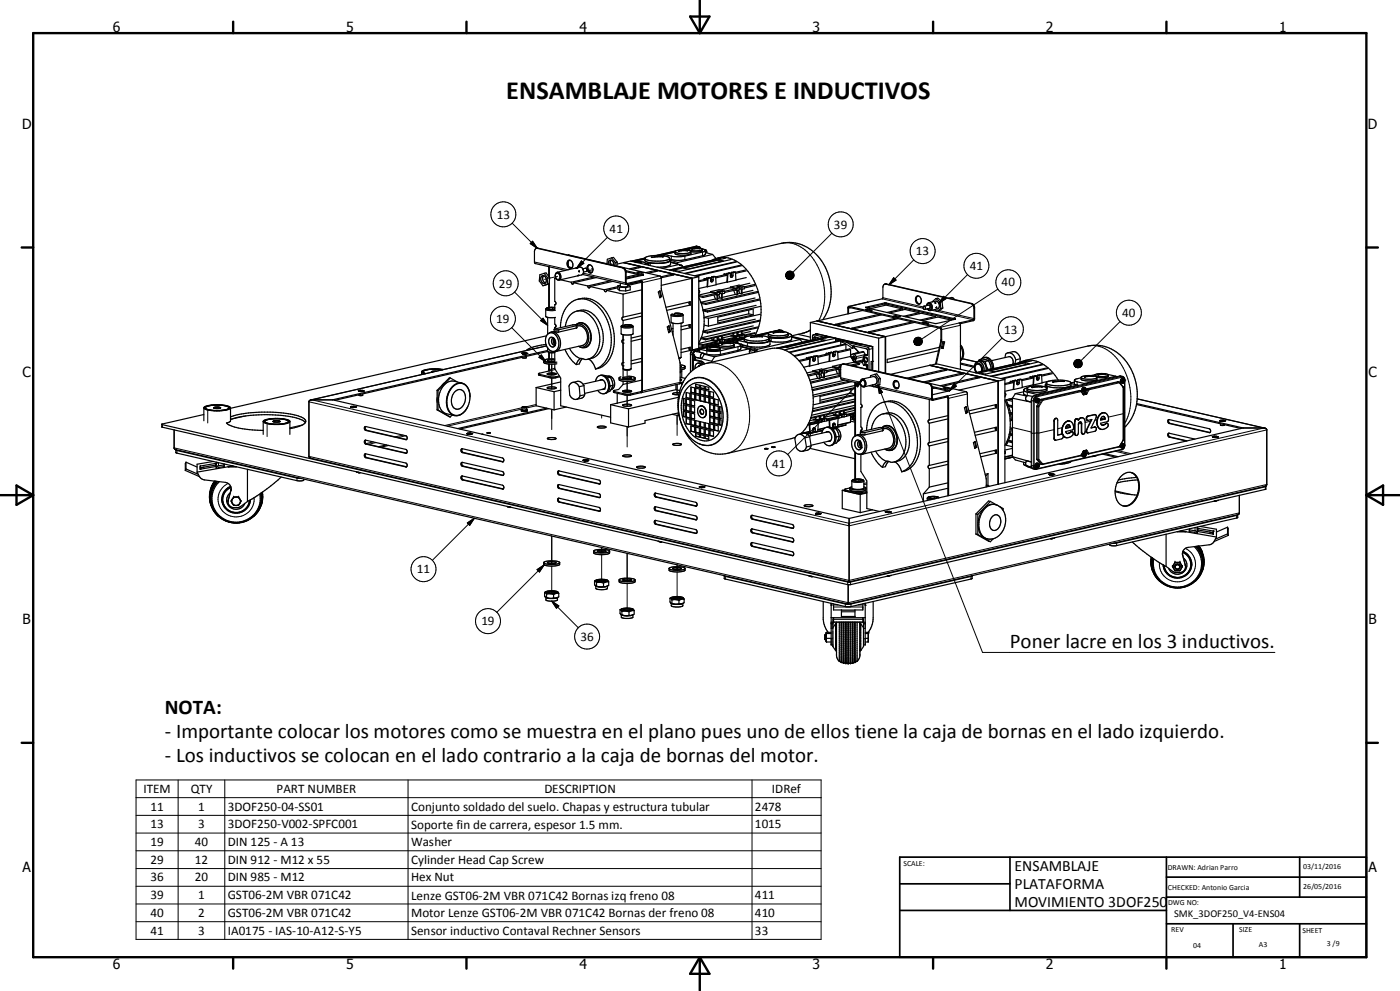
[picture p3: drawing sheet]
<svg xmlns="http://www.w3.org/2000/svg" width="420mm" height="297mm" viewBox="0 0 420 297" stroke-linecap="round" stroke-linejoin="round" font-family="sans-serif">
<defs><g id="words">
<text font-size="7.9" x="151.9" y="29.8">ENSAMBLAJE MOTORES E INDUCTIVOS</text>
<g font-size="6.3">
<text x="302.9" y="194.1">Poner lacre en los 3 inductivos.</text>
<text x="49.4" y="214">NOTA:</text>
<text x="49.4" y="221.1">- Importante colocar los motores como se muestra en el plano pues uno de ellos tiene la caja de bornas en el lado izquierdo.</text>
<text x="49.4" y="228.3">- Los inductivos se colocan en el lado contrario a la caja de bornas del motor.</text>
</g>
<g font-size="4.7">
<text x="304.4" y="260.9">ENSAMBLAJE</text>
<text x="304.4" y="266.4">PLATAFORMA</text>
<text x="304.4" y="271.8">MOVIMIENTO 3DOF250</text>
</g>
<g font-size="4.2">
<text x="33.9" y="9.6">6</text>
<text x="103.8" y="9.6">5</text>
<text x="173.8" y="9.6">4</text>
<text x="243.8" y="9.6">3</text>
<text x="313.8" y="9.6">2</text>
<text x="383.8" y="9.6">1</text>
<text x="6.6" y="38.6">D</text>
<text x="410.4" y="38.6">D</text>
<text x="6.8" y="112.9">C</text>
<text x="410.5" y="112.9">C</text>
<text x="6.8" y="187">B</text>
<text x="410.5" y="187">B</text>
<text x="6.8" y="261.3">A</text>
<text x="410.5" y="261.3">A</text>
<text x="33.9" y="290.3">6</text>
<text x="103.8" y="290.3">5</text>
<text x="173.8" y="290.3">4</text>
<text x="243.8" y="290.3">3</text>
<text x="313.8" y="290.3">2</text>
<text x="383.8" y="290.3">1</text>
</g>
<g font-size="3.9">
<text x="149" y="65.5">13</text>
<text x="182.9" y="69.8">41</text>
<text x="250.2" y="68.5">39</text>
<text x="274.7" y="76.5">13</text>
<text x="290.9" y="80.9">41</text>
<text x="149.7" y="86.2">29</text>
<text x="300.5" y="85.9">40</text>
<text x="336.6" y="95">40</text>
<text x="148.8" y="96.9">19</text>
<text x="301.2" y="100">13</text>
<text x="231.6" y="140.1">41</text>
<text x="125.1" y="171.8">11</text>
<text x="144.4" y="187.4">19</text>
<text x="174.2" y="192">36</text>
<text x="43" y="237.7">ITEM</text>
<text x="57.2" y="237.7">QTY</text>
<text x="83" y="237.7">PART NUMBER</text>
<text x="163.3" y="237.7">DESCRIPTION</text>
<text x="231.6" y="237.7">IDRef</text>
<text x="45.1" y="242.9">11</text>
<text x="59.4" y="242.9">1</text>
<text x="68.3" y="243">3DOF250-04-SS01</text>
<text x="123.4" y="243.1">Conjunto soldado del suelo. Chapas y estructura tubular</text>
<text x="226.5" y="243">2478</text>
<text x="45.1" y="248.2">13</text>
<text x="59.4" y="248.2">3</text>
<text x="68.3" y="248.2">3DOF250-V002-SPFC001</text>
<text x="123.4" y="248.3">Soporte fin de carrera, espesor 1.5 mm.</text>
<text x="226.5" y="248.2">1015</text>
<text x="45.1" y="253.6">19</text>
<text x="58.4" y="253.6">40</text>
<text x="68.3" y="253.6">DIN 125 - A 13</text>
<text x="123.4" y="253.7">Washer</text>
<text x="45.1" y="258.9">29</text>
<text x="58.4" y="258.9">12</text>
<text x="68.3" y="258.9">DIN 912 - M12 x 55</text>
<text x="123.4" y="259">Cylinder Head Cap Screw</text>
<text x="45.1" y="264.2">36</text>
<text x="45.1" y="269.5">39</text>
<text x="58.4" y="264.2">20</text>
<text x="59.4" y="269.5">1</text>
<text x="68.3" y="264.2">DIN 985 - M12</text>
<text x="68.3" y="269.5">GST06-2M VBR 071C42</text>
<text x="123.4" y="264.2">Hex Nut</text>
<text x="123.4" y="269.6">Lenze GST06-2M VBR 071C42 Bornas izq freno 08</text>
<text x="226.5" y="269.5">411</text>
<text x="45.1" y="274.8">40</text>
<text x="59.4" y="274.8">2</text>
<text x="68.3" y="274.8">GST06-2M VBR 071C42</text>
<text x="123.4" y="274.9">Motor Lenze GST06-2M VBR 071C42 Bornas der freno 08</text>
<text x="226.5" y="274.8">410</text>
<text x="45.1" y="280.2">41</text>
<text x="59.4" y="280.2">3</text>
<text x="68.3" y="280.2">IA0175 - IAS-10-A12-S-Y5</text>
<text x="123.4" y="280.2">Sensor inductivo Contaval Rechner Sensors</text>
<text x="226.5" y="280.2">33</text>
</g>
<text font-size="3.1" x="352.2" y="274.8">SMK_3DOF250_V4-ENS04</text>
<g font-size="2.4">
<text x="271" y="259.6">SCALE:</text>
<text x="350.4" y="260.9">DRAWN: Adrian Parro</text>
<text x="391" y="260.5">03/11/2016</text>
<text x="350.4" y="266.9">CHECKED: Antonio Garcia</text>
<text x="391" y="266.5">26/05/2016</text>
<text x="350.4" y="271.3">DWG NO:</text>
<text x="351.4" y="279.2">REV</text>
<text x="371.8" y="279.3">SIZE</text>
<text x="390.7" y="279.5">SHEET</text>
<text x="358" y="284.1">04</text>
<text x="377.7" y="283.7">A3</text>
<text x="398" y="283.6">3 /9</text>
</g>
</g></defs>
<g fill="none" stroke="#000" stroke-width=".3">
<path d="M153.7 66.9l7.5 7.5M159.1 73l.7-.7 1.4 2.1zM160.3 78.5l10.2 2.4M161.4 74.4h-.2M170.7 76.4l-.2 .1M174.4 78.2l.7 .7-2.1 1.4zM182.2 71.1l-9.2 9.2M183.6 79.1l-.9 .2M192 78.5v.1M193.5 77.3l-4.1 1M194.1 78.9v.2M194.6 78.8v.5"/>
<path d="M195.1 78.8v.8M195.6 77.1v.1M198.7 76.9v.1M201.2 78.6l2.5 .7M201.2 78.5l2 .4M201.2 78l2.2 .6M201.4 76.8v1M202.6 75.2l-5.7 1.4M203.7 75.2v.1M203.8 79.4l.6 .1M203.9 79.5l.2 .1M205.5 76.8v1.1"/>
<path d="M206 75.1h.1M207.7 74.6v.1M208.8 73.8h.1M208.8 73.8l-4.7 1.1M208.8 73.8h.3M208.8 73.8l.6 .1M209.6 74.4v.1M210.8 75.5v1.1M234.5 72.9a9.7 9.7 0 0 1 9.7 5 18.3 18.3 0 0 1 1.4 18.2M249.6 69.9l-11.8 11.7M274.1 77.9l-7.4 7.4M153.5 98.2l10.3 10.3"/>
<path d="M154.4 87.5l9.9 10M162.9 95.4l1.4 2.1-2.1-1.4zM163.7 92.7a3.5 3.5 0 0 0 2.9 .3M163.9 83.6l-.5 .1M166.4 92.2l-1.4-.1a.65 .65 0 0 0-1 .5l1.3 .2h1.2M167.3 82.8l-2.4 .6M167.6 98.8v.7M172.9 97.6v.7M175 81.9l12.8 2.8M176.7 80.7l-.6 .1 .5-.1M177.8 80.4l-.3 .1M186.3 97.9l1.2 .4 1.8-.1 .6-.3"/>
<path d="M187 80.2l-.2 .1M187.4 97.4l1.2-.1a.76 .76 0 0 1 1 .5l-1.9 .2a.76 .76 0 0 1-1.1-.4l.3-.2M187.8 81.6l-.2 .1M187.9 84.9l.2 .4M192.9 82.3v.2M198 82.7l-5.7 1.3M198.4 83.4l-5.9 1.2M201.3 94.5l1.5 .4 1.2-.1 .9-.3M202.4 93.9l2.2 .2a.66 .66 0 0 1-1 .5l-1.7-.2-.3-.1 .2-.2M209.8 87.1l-.2 .1M209.9 87.6h-.3M213.5 83.7l.4 .2"/>
<path d="M216.1 87.3v.6M219.4 82.4l.5 .1M222 85.9v.7M232.1 99.7v.1M233.7 98.9h.1M233.7 98.9l-7 1.6M233.7 98.9l.6 .1M234 98.9h-.3M234.8 99.5v.1M243.1 98.8l-2.4 1.1M255.2 92.2l-.6 .2M259.8 92.1v.1"/>
<path d="M260.4 90.5l-5.6 1.3M264.7 89.6l12.3 2.8M264.9 89.2l12.1 2.8M265.3 90.8v.3M265.9 90.8v.3M265.9 85.1h-.2M268.1 83.2l.7 .8-2.1 1.3zM278 92.6l.3 .1M279.5 93l1.6 .3M280.4 92.8h.1M281.2 93.3l10.8 2.5v.3M281.9 93.1l10.5 2.3"/>
<path d="M283.1 88.8l.7 .7-2.1 1.4zM286.5 95.6v.1M287.7 96.8l-5.6 1.3M288.1 97.5l-5.6 1.3M290.3 82.3l-8.6 8.6M291.5 91h-.2M292.4 92.3l-.2 .1M299.4 86.6l-22.9 15M336 96.4l-11.7 11.7M129.7 111.3l.1 .2M161.7 107.1l.7-.7 1.4 2.1zM161.9 112.2v.3"/>
<path d="M164 103.7l-70.5 16.1 161.2 37 124.5-28.5-38-8.7M165 112.9v.3M165.5 105.7v2.7M165.5 109.1v3.3M165.5 113.3v3.3M166.4 110.4l-1.8 .3M166.6 110.7l-1.6 .4M166.7 112.9v.3M184.4 117.4v.3M187.5 118.1v.3M188.1 110.9v2.7M188.1 114.3v3.3"/>
<path d="M188.1 118.5v3.3M189.2 118.1v.3M192.4 117.3l-.1 .1M203.1 115.2v3.1M204 114.6l-11.5 2.5M205.6 115.2a5.7 5.7 0 0 1 9.1 .3 13.5 13.5 0 0 1 1.9 15.6 5.3 5.3 0 0 1-6.9 1.9M207.1 105.9h.1M207.1 106.2h.1M207.2 106.2v5.3M207.2 106.2l.6 .2M207.4 113.8a6 6 0 0 1 7.4 2 13.4 13.4 0 0 1 1.8 15 5.4 5.4 0 0 1-4.6 2.7M208 106.3l.3 .1"/>
<path d="M208.1 104.8h.1M208.1 104.8a1.48 1.48 0 0 0-.9 1.4M208.1 104.8l.6 .1M208.6 105.3l.3 .1M209.8 109.6h-.2M210.3 108.2l-.3 .1M212 108.9a9.5 9.5 0 0 1 9.6 4.9 17.9 17.9 0 0 1 1.2 18.6 7.8 7.8 0 0 1-4.6 3.5M212 105.1v1M213 104.1v.1M215 104v.1M215.6 103.1l-7.5 1.7M216.1 101.8v.6"/>
<path d="M216.1 105.1v1.1M216.7 103v.1M219 102.9v.1M221.4 103.9v1.1M222 100.4v.6M222.3 103.9l2.4 .6M222.6 103.9l4.5 1M222.8 103.5l4.5 1.2M223.3 101.3l-6.2 1.4M224.2 102.7v1M224.8 105.4l1.3 .2M224.9 104.6l2 .6"/>
<path d="M225 104.8l1.6 .4M225.4 101v.1M228.5 100.8v.1M230.9 101.3v.5M231.4 101.3v1.1M244.1 107.5l.5 .1M244.6 101.2l-.4 .1M245.2 100.1l-1 .2M246.7 111.1v.6M250.1 106.1l.4 .1M250.7 102.2l.4 .1M252.2 113.2l5.9 1.3"/>
<path d="M252.2 102.5l1.8 .7 1.7 1.2 .6-.1 1.3 1.3-2.4 .6M253.3 109.1h-.3M254 102.6l1.8 1.2M256.2 104l1.5 1.6M256.6 115.3l2.1-1.5-1.4 2.1zM256.7 108.6l2.2-.4-2.2 .5M257.7 108.9l1-.3 .4 .9M258.7 113.8l-22.4 22.4M259 107.8l-2.3 .6M259 107.9l.5 1.2M259.1 105.5l-2.7 .7M259.2 106.9l-2.3 .5"/>
<path d="M259.6 106.2l-2.7 .7M259.7 109.3l.4 1.1-.5 .1M259.8 109.2l.5 1.3M260.2 106.4l-.3 .1M261.3 103.8l-1 .2M261.4 109.1h-.1M261.7 115.4h.1M261.8 104.5l-1.1 .2M262.5 111.1l-.1 .1M262.9 115.7l16.8 3.7M263.4 115.4l31.4 80.1h87.7M263.4 115.4l1.3 2.2-.9 .4z"/>
<path d="M278.8 114.9l-.2 .1M279.7 116.3l-.2 .1M279.8 119.6l.1 .4M282.2 102.2l.2 .1M282.3 101.9h.2M284.8 117v.1M286.2 115l.7 .7-2.1 1.4zM288.7 107.5l4.3 1M289.8 117.4l-5.7 1.3M290.2 118.1l-5.8 1.2M300.6 101.3l-15.8 15.8M301.6 118h-.1"/>
<path d="M301.7 118.4h-.2M305.3 114.5l.5 .1M308.2 117.5v1.1M309.7 116v.2M310.3 118.6l.6 .1M310.9 118.7l-.7 .5-.2 .7v20l.6 .8M310.9 118.7l.1 .2M311 118.9l-.5 .4-.2 .6v19.9l.2 .6 .5 .1M311.3 113.2l.4 .1M312.2 119.8l.4 .1M312.3 119.7l.4 .1M312.4 115.9h.1"/>
<path d="M312.6 119.9l.2 .1M312.6 119.9l-1.2 1.9M312.6 119.8v.1M312.7 119.8l.1 .2M312.7 119.8h-.1M312.8 120l-1.1 1.9M314.2 115.9v.1M316 114.4v.1M319.1 114.2v.1M323.1 114.4v.9M323.8 117l.4 .1M324.2 117.1l.1 .3"/>
<path d="M324.2 117.1l-11.5 2.7M324.2 117.1h.1M324.3 117.4l-11.5 2.6M324.3 117.4l.7 .9M324.3 117.2v.2M324.9 116.8h-.1l.1 .3M325 118.3h.1M325 118.1h.1M325 118.1v.2M325 118.3h.2M325 118.1l.2 .2M325.4 117.9l.3 .1"/>
<path d="M325.5 117.8l.3 .1M325.5 112.9v.1M325.7 118l.1 .2M325.7 118l-.7 .1M325.8 117.9l.3 .1M325.8 117.9l-.1 .1M325.8 118.2l-.6 .1M326.1 118l-.3 .2M326.1 116.6l.4 .1M326.2 116.5l.4 .1M326.4 103.7a9.7 9.7 0 0 1 9.6 5 18.1 18.1 0 0 1 1.4 18.2M326.5 116.7l.2 .1"/>
<path d="M326.5 116.7l-.7 1.2M326.6 116.6l.1 .2M326.6 116.6l-.1 .1M326.7 116.8l-.6 1.2M327.8 112.7v.1M329.5 112.2v.1M331.4 112.1v.1M335.3 114.4l.3 .1M335.6 114.5l.2 .1M335.6 114.5l-9 2.1M335.8 114.6v.1M335.8 114.6h.1"/>
<path d="M335.8 114.7l1.1 1.4M335.8 114.7l-9.1 2.1M335.9 112.7l.6 .1M336.5 112.8l.1 .3M336.5 112.8l-25.6 5.9M336.5 112.8h.3M336.5 114.2l-.2 .1 .2 .1M336.6 113.1l-25.6 5.8M336.6 113.1l.5 .1 .3 .6M336.9 116.1l.1 15.9M337 115.9v.1M337 116.1h-.1"/>
<path d="M337 116.1h.1M337 116l-.1 .1M337.4 114.4v18.8M337.4 113.9h.1M48.7 127.3v.7M52.2 134.2l202.3 46.4 117.3-26.9M53.1 135v.8M60.1 139.7v.5M62.3 122.9v3.9M64.4 122.1h.1M64.4 122.1v.3M64.7 139.4v.4"/>
<path d="M64.9 138.9v.9M65.6 138.6v1M69.4 139.5v.2M69.7 139.6v.1M73.6 124.7l-4.2 .9M80.1 127v3.8M82.2 126.1l.1 .4M90.7 127.3l-3.7 .9M92.7 120.4l162 37.2 125.3-28.8M92.7 136.8l162 37.1 125.3-28.7M109.9 133l-.2 .1M109.9 137.1l-.2 .1"/>
<path d="M109.9 128.9l-.2 .1M112 132.4l-2.2 .6M112.8 132.6l-2.3 .6M120.9 130.4l-2.3 .5M121.7 130.6l-2.3 .5M122 135.8l-.2 .1M122 139.9h-.2M122 131.7l-.2 .1M138.9 135.6l-.2 .1M138.9 139.7h-.2M150.9 138.4h-.2M156.6 122.2l-23.3 5.4"/>
<path d="M156.6 122.6l-22.4 5.1M156.6 122.1v.1M156.7 122h1.2M156.7 122h.1M157.9 122h.1M158 122.1l-1.4 .1M160.8 121.2l-3 .7M160.9 121.6l-2.9 .7M165.5 122.7v6M180.5 124.4v.9M188.1 127.9v6.1M203.1 124.5v6"/>
<path d="M244.1 128.5l.5 .1M246.7 125.5v.7M250.1 127.2l.4 .1M252.7 124.2v.6M255.8 125.5l-.6 .2M256 125.1l-.8 .2M256.4 125.7l-.3 .1M259.5 129.6v.7M264.7 128.4v.7M301.5 135.3h.1M301.5 135.9h.1M303.7 128.1l5.7 1.4"/>
<path d="M308.2 139.6v.1M309.4 139.5l.9 .1M309.4 120l.9 .2M309.4 129.8l.6 .1M310.9 120.1l-.1-.1 .1 .3M310.9 139.5h-.1l.1 .2M311 137.6l.4 .1M311 121.8l.4 .1M311.1 137.7l.3 .1M311.1 121.7l.3 .1M311.4 137.7h.3M311.4 121.9v15.8"/>
<path d="M311.4 137.7v.1M311.4 129.8l-1.1 .1M311.4 137.8h.1M311.4 137.8l1.2 1.4M311.4 121.8l.3 .1M311.4 121.8v.1M311.7 121.9h-.3M311.7 121.9v15.8M311.7 137.7l1.1 1.4M311.7 137.7l-.3 .1M312.2 139.1l.4 .1M312.8 139.1l-.2 .1"/>
<path d="M312.8 139.1l-.1 .1M316.2 131.3h.1M316.2 126.2h.1M316.2 128.8l-4.5 1M318.4 130.1h.1M318.6 129.5l.1 .1M318.6 128.2l-1.3 .3M320.9 127.7l-1.1 .2M322.4 129.9h.1M322.4 126.3h.1M322.4 127.3l-.4 .1M322.9 125.5h.1"/>
<path d="M324.3 136.4l-.1 .2M324.3 136.4l-11.5 2.7M324.3 136.4l.1 .1M324.4 136.5h.1M324.4 126.9l-.9 .2M324.4 127h.1M324.4 129.5h.1M324.9 136.3h-.1l.1 .2M325 135.2v.1M325 135.2l-.7 1.2M325 135.3h.1M325.1 135.1l-.1 .1"/>
<path d="M325.1 135.1h.1M325.2 135.1l-.1 .1M325.7 135.1h.1M325.8 135.1h.1M325.8 135.1l.7 .9M325.8 134.9l-.1 .2M325.8 134.9l-.6 .2M325.8 134.9l.3 .1M326 128.8h.1M326.1 135l-.4 .1M326.1 135l.6 .9M326.1 135.9l.4 .1"/>
<path d="M326.3 124.7h.1M326.5 136h.1M326.7 136h-.1M326.7 136h.1M326.7 135.9l-.2 .1M326.7 135.9v.1M327.2 126.2l-1.7 .4M328.3 128h.2M328.3 124.2l.2 .1M329.1 127l.1 .1M329.1 125.8l-.7 .2M331.4 125.3l-1.2 .2"/>
<path d="M334.5 135.2l4 1M335.4 135.1l4 .9M335.7 133.9v.1M335.8 133.8l-9.1 2.1M335.8 133.8l-.1 .1M335.8 133.8h.1M336.5 133.6l-.2 .1 .2 .2M336.6 134.6l-.1 .2M336.6 134.6l-25.6 5.9M336.9 124l-4.4 1M336.9 131.9l-1.1 1.9M336.9 131.9h.1"/>
<path d="M337 131.8l-.1 .1M337.2 134.2l-.6 .4M337.4 123.7h-.4M337.4 133.4h.1M351 131h-.3M351 126.9h-.3M363 129.6l-.2 .1M60.2 140.3v.3M68.4 144.9a5.3 5.3 0 0 0-.3 9.3 5.3 5.3 0 0 0 8.1-4.5v-.5M68.5 149.8v.1M69.3 146a4.1 4.1 0 0 0-2.6 3.6M69.3 146.9v.1"/>
<path d="M69.3 146.1a3.9 3.9 0 0 0-.7 6.8 3.9 3.9 0 0 0 6.2-2.9M89.1 143.3v.8M138.9 143.8h-.2M140.2 156.7l2.1-1.4-1.4 2.1zM142.3 155.3l-12.6 12.6M150.9 146.5l-.2 .1M150.9 142.5h-.2M167.9 146.3l-.2 .1M167.9 150.4l-.2 .1M167.9 142.3h-.2M179.9 149.1h-.2M179.9 153.2h-.2"/>
<path d="M179.9 145h-.2M196.9 148.9l-.2 .1M196.9 157.1h-.2M196.9 153h-.2M208.9 151.6l-.2 .1M208.9 159.8l-.2 .1M208.9 155.7l-.2 .1M225.9 159.6l-.2 .1M225.9 155.6h-.2M237.9 158.3l-.2 .1M253.7 146.9v.3M255.5 144.2l1.5 .4 1.5-.1 .7-.3"/>
<path d="M255.9 143.8l1.8-.2a1.03 1.03 0 0 1 1.2 .4l-.9 .3a2.45 2.45 0 0 1-2.2-.4zM256.8 147.6v.3M258.5 147.6v.3M260 144.7l-.8 .2M260 145.1l-.8 .2M278.2 149.4l1.1 .3M281.4 149.3l.1-.1a.96 .96 0 0 0-1.2-.4h-.6a.96 .96 0 0 0-1.2 .4l2.1 .3M295.9 145.4l.6 .2-.1 .2M298.6 151.2a4.6 4.6 0 0 0-4.7 4.4 5 5 0 0 0 2 5.8l.3 .1M311 140.6l-.1 .1M311 140.5v.1M334.6 147.1l5 1.1"/>
<path d="M354.3 159.1h.1M354.6 159v.2M358.5 158.1v1M359.2 158.3v1M359.4 158.8v.5M363.9 159.8v.3M363.9 159.1v.5M371 154.5v.8M379.6 145.9v.8M161.1 170.7l2.2-1.4-1.5 2.1zM163.3 169.3l-14.3 14.2M165.5 160.6v8.3"/>
<path d="M165.5 169.7v8M180.5 164.1v1.4M180.5 166.2v8.1M188.1 165.8v8.3M188.1 174.9v8M203.1 169.3v1.4M203.1 171.4v8.1M217.6 172.8v.7M225.9 163.7l-.2 .1M237.9 162.4h-.2M237.9 166.5h-.2M254.3 174.4v.8"/>
<path d="M255.2 174.4v.8M291.3 172.8v.7M335 162.7v.8M354.8 165.6a3.9 3.9 0 0 1 .6 6.8 3.9 3.9 0 0 1-6.1-2.9M354.8 165.4a4.1 4.1 0 0 1 2.5 3.7M354.8 166.4v.1M355.6 169.3v.1M355.6 164.3a5.4 5.4 0 0 1 .4 9.4 5.4 5.4 0 0 1-8.2-4.5v-.6M165.5 180.2l8 7.9M165.5 180.2l2.2 1.4-.8 .7zM249.4 180.9h.3M249.4 181h.7"/>
<path d="M249.4 188.3h.5M249.4 191.4h.5M250.1 181.9h8.8M250.1 186.4h8.8M250.6 187v7.9M250.9 186.9v8.1M252.4 183.1h4.1M252.4 183.4h4.1M252.4 182.8h4.1M253.6 181v.8M255.3 181v.8M258 186.9v8.1"/>
<path d="M258.2 187v7.9M258.8 181h.8M259.1 188.3h.5M259.1 191.4h.5M259.2 180.9h.4M40.8 233.7h205.5v47.8h-205.5zM40.8 239.1h205.5M53.4 233.7v47.8M67.4 233.7v47.8M122.4 233.7v47.8M225.6 233.7v47.8M40.8 244.4h205.5"/>
<path d="M40.8 249.7h205.5M40.8 255h205.5M40.8 260.3h205.5M40.8 265.6h205.5M40.8 270.9h205.5M40.8 276.2h205.5"/>
<circle cx="151" cy="64.2" r="3.8"/>
<circle cx="184.9" cy="68.5" r="3.7"/>
<circle cx="252.2" cy="67.2" r="3.7"/>
<circle cx="276.8" cy="75.3" r="3.8"/>
<circle cx="292.9" cy="79.6" r="3.7"/>
<circle cx="150.9" cy="95.5" r="3.8"/>
<circle cx="151.7" cy="84.9" r="3.7"/>
<circle cx="302.5" cy="84.6" r="3.7"/>
<circle cx="303.3" cy="98.7" r="3.7"/>
<circle cx="338.7" cy="93.7" r="3.7"/>
<circle cx="233.7" cy="138.9" r="3.8"/>
<circle cx="127" cy="170.6" r="3.7"/>
<circle cx="353.2" cy="169.8" r="1.25"/>
<circle cx="146.4" cy="186.1" r="3.8"/>
<circle cx="176.1" cy="190.8" r="3.8"/>
</g>
<g fill="none" stroke="#000" stroke-width=".36">
<path d="M160.9 74.4h.5l25.6 5.8 .5 .4 .3 .7 .2 3.7 4.3-1M164.6 79.9v2.9M164.8 80v3.1M170.4 78.1a1.25 1.25 0 0 1 1.4 .7 1.25 1.25 0 0 1-.3 1.5 1.29 1.29 0 0 1-1.3-.7 1.29 1.29 0 0 1 .2-1.5zM170.5 76.5l11.6 2.6M170.5 78.3v1.3M170.8 78a1.38 1.38 0 0 0-.1 2M171.1 78l-.5 .1M176.4 79.5a1.19 1.19 0 0 1 1.4 .5 1.19 1.19 0 0 1 0 1.4 .98 .98 0 0 1-1.3 .2 .98 .98 0 0 1-.4-1.2zM176.8 79.4a1.42 1.42 0 0 0-.1 2M182.5 79.2a.85 .85 0 0 1 .5-1.2 .85 .85 0 0 1 1.1 .8l.1 .5M183.1 79.3l1 .2"/>
<path d="M183.3 78l-.2 .5v.9M183.5 77.3l1.1 1.4M183.5 77.3l.6-.2 1 1.5M183.5 77.3l-1.3 .4-.1 1.4M184.2 79.4l-.4 .1M184.2 79.3l-.1 .3M184.6 78.7l-.1 1M185 79.7l13 3 .3 .3 .1 3.8 5.6 21.8v6l-.1 .4M185.1 79.2l2-.5 20.5 4.7M185.1 78.6l-.1 1.2M185.1 78.6l-.5 .1M187.1 78.7l2-.5 20.5 4.7"/>
<path d="M189.6 78.3l2.7 .1 1.4 .5M190.4 78.5l1.8 .1M190.7 78.6h1.5M191.5 80l.7 .1-2.7 .7M191.5 80l.1 .3M191.5 80l-2.7 .6M192.2 78.6h.1M193.5 77.6l-3 .7M193.5 77.3a2.28 2.28 0 0 0 2.3 .9l3.6-.1 .9-.2 .6-.4M193.5 77.3l-4.2 1M193.7 78.9l-.2 .3M193.7 79v.3"/>
<path d="M194 79l.7 .5M194.1 79h-.1M195.4 77.1h.1M195.5 77.1h-.1M195.5 77.1v.1M198.7 76.9h.1M198.9 76.9l-3.4 .2M198.9 76.9l-3.5 .2M198.9 76.9v.1M199 76.7l.2-.1-.2 .1M199 76.7h-3.6l-1.3 .2-.6 .4M199 76.7h.3a1.25 1.25 0 0 1 1.6 1.5 9.6 9.6 0 0 1-7.4 0v-.8"/>
<path d="M200.9 77.7l.3 .3v1.2a1.89 1.89 0 0 1-1.8 .7l-2.3 .2M201.2 78.1l-.9 .5-1.6 .3-3.9-.1-.7 .2M201.2 78.6l2.5 .7M202.5 75.3a5.9 5.9 0 0 1 4.8 .1 .98 .98 0 0 1-1.3 1h-2.2a.93 .93 0 0 1-1-.1 .93 .93 0 0 1-.3-1zM202.7 75.2l-5.8 1.4M203.5 75.3h.1M203.8 79.3l-5.1 1.1M203.8 79.3h.1M203.8 79.3l.7 .2M203.8 79.3l.2 .3 .6-.1M204.6 79.5l.1 .5M206.2 75.1l-2.7 .2"/>
<path d="M206.2 75.1h.1M206.3 75.1l-2.8 .2M206.3 75.1h.1M206.7 74.8a5.1 5.1 0 0 0 4 0M207 74.5l-1.7 .4M207.3 75.4v.1a6.4 6.4 0 0 1-4.6 .2l-.2-.2-4.5 1.1M207.5 74.6h.1M207.6 74.6h.1M207.6 74.6h-.1M207.8 74.3l-1 .3-.1 .5M207.8 74.3h1.6a.92 .92 0 0 1 1.3 .8l-1.6 .4-1.8-.1M209.4 74.3h.1"/>
<path d="M209.4 74.3h.4M209.5 74.3l-.8-.2-.9 .2M209.5 74.3h-.1M209.7 73.9l-.9-.1-4.8 1.1M209.7 73.9l.5 .5M209.7 73.9l-1.9 .4M209.8 74.5l-2.2 .1M209.8 74.5h.1M209.9 74.5l-2.4 .1M210.6 74.6l.7 .2M211.3 74.8l.3 .2-.3 .4-5.8 1.4-3.4 .1-2.9-.6v.4M211.3 74.8l.4 .1"/>
<path d="M211.5 74.9l.4 .1 .1 .8M211.6 75.1v1.1l-.8 .4-6.4 1.4h-1.6l-1.9-.3M211.6 75.7l2.2 .6M213.6 78a7.9 7.9 0 0 1 9.7 2.1 18.3 18.3 0 0 1 3.2 20.4M213.8 76.3l-10.4 2.3-.3 .5M213.8 76.3l.8 .9v.3M215.4 77.3l19.1-4.4a12.4 12.4 0 0 1 13.6 8.4 15.4 15.4 0 0 1-1.3 14.5M215.7 77.9v.6M216.3 77.4l-15.5 3.5M217.7 77.4l-15.6 3.6M219.4 77.8l-15.6 3.5M220.7 78.4l-15.4 3.5"/>
<path d="M220.9 78.5l-15.2 3.5M222.3 79.5l-13.9 3.2M222.5 79.6l-13.6 3.2M162.5 82.8l.2-.1a1.24 1.24 0 0 1 1.2 .9 1.24 1.24 0 0 1-.6 1.4 1.39 1.39 0 0 1-.8-2.2zM163.1 82.6a1.47 1.47 0 0 0 .5 2.2M163.3 81.9l1 1.4M163.3 81.9l.5-.1 1.1 1.4M163.3 81.9l-1.3 .4-.2 1.9 1.1 1.4M164.2 85.2l-1.3 .4M164.3 95.1v5M164.3 95.1h2.3M164.3 83.3l-.1 1.9"/>
<path d="M164.6 85.1v7.1M164.7 92.3l-.3 .2 .8 .2 1.2-.1M164.7 92.3v.3M164.7 85.1l-.5 .1M164.7 85.1l-1.8 .5M164.8 92.2h1.6M164.8 92.2l-1.1 .4v2.2l.6 .3M164.8 84.4v7.8M164.9 83.2l-.2 1.9M164.9 83.2l-.6 .1M165.4 99.5l-.9 .4M165.4 99.5a3.1 3.1 0 0 1 2.7 4.1l-.4 1-.9 .8"/>
<path d="M165.8 92.2l.6 .2M165.8 92.2l-1.1 .1M165.8 92.2v.5M166.3 98.7v.6M166.3 99.3v.1M166.3 99.3l-.9 .2M166.4 95.2v2l.4 .4-.1 .5M166.4 83.4v7l.4 .4-.1 .5M166.4 91.3v1.5M166.4 98.1v.5M166.4 83.4l.5 .1M166.6 82.7l.2 .6"/>
<path d="M166.6 82.3v.4M166.6 98.1h-.2M166.6 91.3h-.2M166.7 98.1h-.3M166.7 91.3h-.3M166.7 82.2a.71 .71 0 0 1 .8-.3 .71 .71 0 0 1 .5 .8l-.2 .9-.4 .2-.4-.1M166.7 97.4v.6M166.7 83.3h.1M166.7 83.3l.2 .2M166.8 83.4h-.4M166.9 83.5l.1 .2M167 83.7l.7 .2"/>
<path d="M167.2 81.6a1.31 1.31 0 0 1 1 1 1.31 1.31 0 0 1-.5 1.3M167.2 81.6l-.4 .3-.2 .8M168.1 98.2a8.3 8.3 0 0 1 5-8.4 7.7 7.7 0 0 1 8.3 4.6 13.6 13.6 0 0 1 0 14.2l-1.3 1.2-1.5 .8M168.2 83.9l3.2 .7M169.6 81.1l-9.1-2.2-.2-.4v-3.1l.2-.7 .7-.3 25.6 5.9 .8 .8v3.7l.3 .5M169.6 97.9a4.5 4.5 0 0 1 5.4-4.6 9 9 0 0 1 3.3 13.2l-1.1 .9-.9 .3M170.7 80l.9 .2M170.7 80l.7 .4M171.4 84.6v.1a.35 .35 0 0 0 .4 .4 .35 .35 0 0 0 .3-.4M172.1 84.7l4.2 1M172.7 97.4h-1l-5.4 1.3M172.7 97.4l.4 .1"/>
<path d="M172.7 97.4a2.42 2.42 0 0 1 3.9 1.2 4.6 4.6 0 0 1-.2 5M172.8 97.4a2.69 2.69 0 0 1 3.6 2.3 3.3 3.3 0 0 1-1.5 4.3h-.7M172.9 80.3h.1M173 80.3h.1M173 80.3h-.2M173 93.2a5.5 5.5 0 0 1 7 3.7 8.6 8.6 0 0 1-.9 9.7l-1.2 .7-1.5 .4M173.1 97.5l-.1 .8-5.5 1.2-1.2-.1M173.1 97.5l-5.5 1.3-1.3-.1M173.1 97.7a2.84 2.84 0 0 1 3.2 3.4 2.32 2.32 0 0 1-1.5 2.4l-8.1 1.9M173.3 89.7a7.6 7.6 0 0 1 8.9 4.3 13.7 13.7 0 0 1 .2 14.3l-1.8 1.6-2 .7M173.4 82.6h.1M173.5 82.6h-.2"/>
<path d="M173.7 96.8a3.5 3.5 0 0 1 3.6 3.8 3.8 3.8 0 0 1-.9 3.1M173.7 81.4h.1M173.7 81.2v.2M173.7 81.2l.1 .1M173.8 81.3v.1M174.8 82.2l13.1 3.1M174.8 80.6l-.5-.5-.4-.1-6.7 1.6M174.8 80.6a1.25 1.25 0 0 1-.3 1.8l-6.8 1.6M174.8 80.6l.9-.2a.54 .54 0 0 1 .4 .4 .54 .54 0 0 1-.2 .6l-.8 .1M174.9 80.7h.1M174.9 80.7l.2 .7M176.3 85.7v.2a.35 .35 0 0 0 .4 .4 .35 .35 0 0 0 .3-.4"/>
<path d="M176.7 81.4l.9 .2M176.7 81.4l.7 .4M177 85.9l4.3 .9M177.9 80.8l-1.4 .3M178.2 83l-6.8 1.6M178.9 83.2l-6.8 1.5M181.3 86.8a.37 .37 0 0 0 .2 .6 .37 .37 0 0 0 .5-.4M182 87l4.9 1.1M183.1 84.2l-6.8 1.5M183.8 84.3l-6.8 1.6M185.4 85.7v1l.5 .4M185.4 85.7l.5 .4"/>
<path d="M185.4 85.9l-4.1 .9M185.4 86.2l-3.4 .8M185.9 87.1l1.8 .1M185.9 86.1l1.8 .1M185.9 86.1v1M186.1 84.8v1l.2 .1h1.8l.2-.1v-.6M186.1 85.5l-.7 .2M186.9 95a.52 .52 0 0 0-.3 .5 .52 .52 0 0 0 .3 .5M186.9 88.1v6.9M186.9 96v1.5M187.3 97.5v.3M187.5 97.3l1.5 .1 .9 .3v2.3a4.6 4.6 0 0 1-3.5 .1l-.1-2.3 .5-.4"/>
<path d="M187.7 86.2v1M187.8 81.1l5.2 1.2M187.8 81.4l4.8 1.1M188.3 85.5l.8 .4M188.4 97.4l.8 .2-.2 .2-1.2 .1-.8-.2 .3-.2M188.4 97.4l-1.1 .1M188.4 97.4v.5M189.1 85.9v1l-1.4 .3M189.1 85.9l-1.4 .3M191.1 81.6l.6-.2 1.4 .4-.6 .1zM191.4 82.2l-3.6 .9M191.7 81.4v.3"/>
<path d="M192.1 82.4l-4.3 1M192.3 84l.4 .5v32.8l-.3 .4M192.3 84l.1 .3M192.4 84.3l-4.5 1M192.4 84.3l.1 32.9-.2 .2M192.5 84.6l-3.9 .9M192.5 86.9l-5.6 1.2M192.5 93.8l-5.6 1.2M192.5 94.7l-5.6 1.3M193 82.4l-5.2 1.2M193 82.3v.1M193 82.4h.1"/>
<path d="M196.5 81.1l.7 .2-2.8 .6M196.5 81.1l.1 .3M196.5 81.1l-2.8 .6M197.5 87.5l.5-.4 .5 1.8-.5 .4zM197.8 87.3l.5 1.5M198.3 88.8l-.4 .3M198.3 88.8l.2 .1M200.2 98l.5-.4 .4 1.7-.5 .4zM200.5 97.7l.4 1.6M200.8 98.7l-.4 .1M200.9 99.3l-.3 .2M200.9 99.3h.2"/>
<path d="M201.4 82.2l.7 .2-3.7 .8M201.4 82.2l.1 .3M201.4 82.2l-3.1 .8M201.5 94.2l-.1 2.5 2 .3 1.5-.4M201.9 99.4l-.2 .1M201.9 98.4l-.5 .2M201.9 96.9v3.6M202.1 81v.2M202.1 81l1.7 .3M202.3 94v.4M202.5 93.9l1.8 .1 .6 .4M203.4 94v.4"/>
<path d="M203.4 94l.8 .2-.3 .2-1.1 .1-.8-.2 .3-.3M203.4 94h-1.1M203.8 81.3v.3M204.3 97.9l2.8-.6v.9M204.3 96.9v10.2M204.9 94.4v.1M204.9 96.6h.1M204.9 94.5v2.1M205.1 80.3l10.6-2.4 1.3 .3-10.6 2.5zM206.9 90.5l-.2 .5 .4 .4M206.9 97.3l-.2 .5 .4 .4M207.1 91.4v-1l-7.3 1.7"/>
<path d="M207.1 91.4l-7.1 1.6M207.1 98.2l-2.8 .7M207.6 83.4v21.7M207.6 83.4l-9.2 2.1M207.6 83.4v21.6M207.6 83.4h.1M209.6 86.8l.3 .6-.3 .8M209.6 89.1l.7 1.5M209.6 82.9l-2 .5M209.6 82.9v21.5M209.6 88.5l1.2 .3M209.6 88.9l1.3 .3"/>
<path d="M210.3 90.6a15.4 15.4 0 0 1 0 10.9M210.3 90.6l1.4 .3M210.4 90.9l1.4 .3M210.8 88.8l.1 .4M210.9 99.5l1.3 .3M211 93.2l1.3 .3M211.2 97.4l1.3 .3M211.3 83.5l.5 .1M211.3 83.5l.6 .1M211.3 83.5v.3M211.7 90.9l.1 .3M212 83.3l.4 .1"/>
<path d="M212 83.3l-.1 .3M212.1 85.9h.2M212.1 85.9l-2.5 .6M212.2 93.2l.1 .3M212.2 83.9l-.1-.3-2.5 .6M212.2 83.9l-.1 2M212.2 83.9l-2.6 .5M212.3 99.5l-.1 .3M212.4 83.4l-.1 2.5M212.5 95.4v2.3M212.7 83.2l.5 .1M212.7 83.2l-.7 .1"/>
<path d="M212.7 83.2l.8 .1M213.2 83.3v1M213.2 83.3l-.8 .1M213.2 83.3l.3 .1M213.2 87.4v.2M213.2 87.4l1.9 .4M213.2 87.6l-3.6 .8M213.2 87.6l1.6 .3M213.5 83l-.3 1.3M213.5 83l.4 .1M213.9 83.1v.8a.44 .44 0 0 1-.1 .5 .44 .44 0 0 1-.6-.1M214.2 88.4l.4 1.2"/>
<path d="M214.6 89.6l.5 .1M214.6 89.6l-4.3 1M214.7 82.9l-.8 .2M214.7 82.9l-1.2 .1M214.7 82.9l.1 2.4-2.5 .6M214.8 87.9l-4 .9M214.8 87.9l.1 .3-4 1M215.1 87.8v1.9M215.2 87.4l.7 .2M215.2 87.4h.1M215.2 87.4h1.4M215.3 88.4v1.3h-.2"/>
<path d="M215.3 95l10.7-2.4v1.8l-10.7 2.4zM215.6 88.3l.4 1M215.9 87.6l-.8 .2M215.9 87.6v.6l-1.3 .1M216 89.3l-.7 .1M216 89.3l.5 .1M216.5 88v1.4M216.6 87.4l.1 2h-.2M217.2 82.1l.7 .1M217.2 82.1l.6 .2M217.2 82.1v.3M217.4 87.3l-.8 .1"/>
<path d="M217.4 87.3l-1.6-.5-2.6 .6M217.4 87.3v.6l-.8 .2-.7-.2M217.9 82l.5 .1M217.9 82v.2M218.1 84.5l.1 .1M218.1 84.5l-3.3 .8M218.2 82.5l-.2-.3-3.3 .8M218.2 82.5l-3.5 .8M218.2 82.5l-.1 2M218.4 82.1l-.2 2.5M218.6 81.8l.5 .1M218.6 81.8l-.7 .2"/>
<path d="M218.6 81.8l.8 .1M219.1 81.9l.1 1.1M219.1 81.9l-.7 .2M219.1 82h.3M219.1 86l2 .4M219.1 86v.2M219.1 86.2l1.6 .3M219.1 86.2l-2.9 .7M219.4 81.6v1l-.2 .3M219.4 81.6l.5 .1M219.9 81.7v.8a.44 .44 0 0 1-.2 .5 .44 .44 0 0 1-.5 0M220.1 87l.5 1.2"/>
<path d="M220.2 99.9l-.3 .5M220.6 88.2l-3.9 .9M220.6 88.2l.5 .1M220.6 81.6l-.7 .1M220.6 81.6h-1.2M220.6 81.6l.2 2.4-2.6 .6M220.7 86.5l.2 .4-3.5 .8M220.7 86.5l-3.3 .8M221.1 86.4v1.9M221.1 99.7v1M221.1 86.1l.7 .1M221.1 86v.1"/>
<path d="M221.1 86l1.5 .1M221.3 87v1.3h-.2M221.3 99.6v1.1h-.2M221.5 86.9l.4 1M221.6 99.6l-.3 .5 1.1 .3M221.8 86.2v.7h-1.3M221.8 86.2l-.7 .2M221.9 87.9l-.6 .2M221.9 87.9l.5 .1M222.4 86.7v1.3M222.4 99.4v1M222.6 86.1v1.9h-.2"/>
<path d="M222.6 99.3v1.1h-.2M223.3 85.9v.6l-.7 .2-.8-.2M223.3 85.9l-.7 .2M223.3 85.9l-1.6-.4-2.6 .5M223.7 80.9l-3.1 .7M223.9 81.2l-3.2 .7M223.9 83.2l-3.1 .7M224.6 94.1l-9.3 2.1M224.6 92.9v1.2M224.6 94.1l1.4 .3M224.9 84.9l-2.8 .7M225.1 99.4l-2.5 .5"/>
<path d="M225.9 87l-3.3 .8M226 97.7l-15.6 3.5 1.4 .4M226.4 99.9l-3.1 .8M226.4 85.2l-3.1 .8M226.5 89.3l-15.6 3.6 1.3 .3M226.5 99.7l-3.2 .7M226.5 85.6l-3.2 .7M226.6 95.7l-15.6 3.5 1.3 .3M226.8 91.5l-15.6 3.6 1.3 .3M227.3 87.4l-15.6 3.5M227.3 98.2l-15.6 3.6M227.4 87.7l-15.6 3.5"/>
<path d="M227.4 98l-15.6 3.6M227.8 89.6l-15.6 3.6M227.8 96.2l-15.6 3.6M227.9 89.9l-15.6 3.6M227.9 96l-15.6 3.5M228.1 91.8l-15.6 3.6M228.1 94.2l-15.6 3.5M230.5 99.9a6.4 6.4 0 0 0 5.1 .6l.9-.5M230.5 99.9l-2.8 .6M230.5 99.8a7.9 7.9 0 0 1 5.7-.1l.3 .2a.97 .97 0 0 1-1.3 1.2h-3.4a.98 .98 0 0 1-1.3-1.3zM232 99.7v.1M233.8 99.3h-.5l1.1-.3 .6 .4"/>
<path d="M234.5 99l-.8-.1-7 1.6M235 99.5l-3 .2M235 99.5h.1M236.5 99.9l1 .6M243.1 96.6l20.5 4.7M243.1 96.6v5.4M243.1 99l-1.7 .7-3.9 1M254.4 94.1v-1.9l.2-.4 27.6 6.3 .3 .7v3.1l-1.6 7.2M254.6 94v-1.6l.2-.3 27.3 6.3 .1 3.8-1.6 6.9M254.6 91.8l10.1-2.3 .2-3.6 .6-.8 26 6 .6 1v3.6l-4.4 1.1 .4 .5v13.4M258.8 93l-15.7 3.6M259.6 92.8l.6-.2 1.4 .4-.5 .1z"/>
<path d="M259.7 92.1v.1M259.7 92.2h.1M259.7 92.2l20.7 4.8 6.2-1.4M259.7 92.1l6.2-1.3 20.7 4.8M259.7 92.1h.1M260.1 92.3l5.7-1.2 20.4 4.7M260.2 92.3h.1M260.2 92.6v.3M261.1 92.5l4.7-1.1 4.9 1.2M263.8 94.2l-13.2 3 .7 .2 13.2-3M265.5 85.1h.4l25.8 5.9 .7 1.1-.1 3.7-.3 .3-4 .9M268.1 94.7l.6-.1 1.4 .3-.6 .1z"/>
<path d="M268.7 94.6v.2M268.7 95.3l-13.2 3.1 .8 .1 13.1-3M270.7 92.6l.1 .3M270.7 92.6l-4.6 1.1M273.7 96.5l-13.2 3 .7 .1 13.1-3M275 88.9a1.24 1.24 0 0 1 1.4 .6 1.24 1.24 0 0 1-.4 1.5 1.27 1.27 0 0 1-1.3-.7 1.27 1.27 0 0 1 .3-1.4zM275.4 88.7a1.41 1.41 0 0 0 .5 2.4M275.7 93.7l.1 .3M275.7 93.7l-4.7 1.1M275.7 93.7l-4.3-1-4.6 1.1M276.6 96.6l.6-.1 1.4 .3-.6 .2zM277 91.9a.4 .4 0 0 1 .6 .3 .4 .4 0 0 1-.5 .4z"/>
<path d="M277.2 96.5v.3M277.2 91.8l1.4-.4a.54 .54 0 0 1 .4 .5 .54 .54 0 0 1-.2 .5l-1.4 .4M278.2 91a1.15 1.15 0 0 1 1.5 .4 1.15 1.15 0 0 1-.3 1.5l-.5 .2-.7-.5a.69 .69 0 0 0 1 .2 .69 .69 0 0 0 .2-1 .68 .68 0 0 0-.6-.8 .68 .68 0 0 0-.8 .6zM278.6 90.7l2.1-.5a1.28 1.28 0 0 1 1.1 1 1.28 1.28 0 0 1-.6 1.4l-2.1 .5M279.3 97.8l-13.6 3.1M280.4 92.8l.8 .5M280.5 90.7h.1M280.5 90.7v.1M280.5 90.8h.1M280.6 90.8l.1 .1M280.6 90.7h.1M280.6 90.7l.1 .1"/>
<path d="M280.6 94.8l.1 .3M280.6 94.8l-4.6 1.1M280.6 94.8l-4.2-.9-4.7 1M280.7 90.8h.1M280.8 89.5l-1.1 1M280.8 89.5l.6-.1 1.2 1M280.8 89.5l1.3 1M280.8 92.2l.2-.1-.1 .2M280.8 92.2l.1 .1M280.9 92.3h.1M280.9 92.1v.1M281 92.2h.1"/>
<path d="M281 92.2h-.1M281.7 93.2l-.5 .1M282.1 90.5l.1 1.9M282.2 92.4l-1 .9M282.6 90.4l.2 1.9M282.6 90.4l-.5 .1M282.8 92.3l-.6 .1M282.8 92.3l-.9 .8M284.6 89.4l.9-.2 .8 .6M285.4 95.9l-4-.9-4.7 1.1M286.6 95.6h.1M99.8 119.8h-6.3l-.8 .5v16.5l.6 .5 161.4 37.1"/>
<path d="M99.8 119.8l154.9 35.6M107.7 117.2h.1M107.7 117.2l.1 .1M107.7 117.3h.1M107.8 117.3h.6M107.8 117.2l.5 .1M107.8 117.2v.1M107.8 117.3h.5M107.9 117.1h.8zM108.3 117.3h.1M108.4 117.3h.1M108.5 117.3h-.2"/>
<path d="M108.5 117.3h.1M108.8 118.1v.3l-.2 .2h-.7l-.2-.3M108.9 117.2l-.5 .1M108.9 117.2l-.4 .1M109 117.2h-.1M109 117.1l-.9-.2-.6 .2 .2 .1M109 117.1l-.1 .1M109 117.1v.1M126.5 111.5l.9 .5M126.9 111.4l.1 .3 .7 .3M128.3 110.8l-.9 .2-.5 .4M128.6 110.7l-1.7 .7"/>
<path d="M129.4 110.7l-.9 .1M129.4 111.5l.1 .1M129.7 110.6l1.9 .1M129.9 110.6l-1 .1M130.7 111.3l-1.2 .2M130.9 111.2l-1.5 .3M131.1 110.6l.4 .1M131.1 117v5.8M131.1 119.1v.5M131.1 117l.3 .1M131.4 117.1v5.8M131.5 110.7l.9 .1"/>
<path d="M131.6 110.7h.8M132.4 110.7l.3 .1M133 110.7l-2.7-.2-3 .4-.8 .4v.9M133.3 114.8l-.7 .7M135.1 113.3l2.1 1.2M135.1 113.3l-3.7 3.8M135.1 113.3l-.3-.1-3.7 3.8M136.5 117.3a1.8 1.8 0 0 1 2.2-.3 1.8 1.8 0 0 1 .9 1.9 3.1 3.1 0 0 1-2.7 3.7 3 3 0 0 1-.8-4.7zM138.6 114.8l-2.4-.6a4.4 4.4 0 0 0-4.4 3.9 4.8 4.8 0 0 0 1.8 5.8l2.7 .7M140.7 117a2.8 2.8 0 0 0-2.3-2.1 2.8 2.8 0 0 0-2.9 1.3 6 6 0 0 0-.1 7.7 3.2 3.2 0 0 0 4.8-1.8 5.5 5.5 0 0 0-1.1-7.1 3.8 3.8 0 0 0-4.7 2.9 5 5 0 0 0 1.8 6.6 3.8 3.8 0 0 0 4.1-2.6M140.8 117.3l.2 1.6M156.6 105.8l.1 .2"/>
<path d="M156.6 105.8l1.5 .1M156.6 105.8h.1M156.7 106h.2M156.7 106h.1M156.8 106l.7 .1M156.9 106h.5M156.9 106h-.1M156.9 105.8l.8 .1zM157.4 106h.1M157.5 106v.1M157.6 106h-.2M157.6 106h-.1"/>
<path d="M157.7 105.9h.1M157.9 106.8v.4a.77 .77 0 0 1-1.2-.1M158 105.9l-.4 .1M158 105.9h.1M158.1 105.9l-.6 .2M158.1 105.9h.1M160.8 116.2v5.4l5.4 1.2M160.8 116.2l5.4 1.2M161.6 112.1l3.9 .9 2.3-.3M161.6 112.3v.1M161.6 112.4l4.1 .9 2.3-.4M163.1 108.2l1.5 .4 2.5-.1"/>
<path d="M163.8 103.2l-3.8 .8-2.1 1M164 100.6l-94.8 21.8M164 103.7l-70.7 16.2M164 103.7a2.77 2.77 0 0 1 1.1-4 3.2 3.2 0 0 1 2.1 4.9l-.6 .6-.9 .1M164 103.7l.9 1.2 .8 .4M164.2 112.1h.1M164.2 112.1a3.1 3.1 0 0 1 2.6-.1v.2M164.2 112.1l.1 .1M164.2 116.2l1.5-.3a.78 .78 0 0 1 1.1 .4l-1.5 .3a.79 .79 0 0 1-1.1-.4zM164.3 105l-64.5 14.8M164.3 105.3l.3 .3M164.3 104.3v1"/>
<path d="M164.3 105.3l-63.9 14.7M164.3 112.2l.8-.1 1.6 .1M164.4 105.4l2 .1M164.6 107.6a1.09 1.09 0 0 0-1.5 1.1l1.2 .4h2.1M164.6 105.6v2M164.6 109.1l.1 2.1M164.6 107.6h1.8M164.6 105.6l.2 .1M164.8 105.7v1.9M164.8 108.3l1.5 .1M164.8 109.1v1.7l.2 .3-3.3 .8-.1 .4M165.8 105.3l1 .1"/>
<path d="M166.1 101.4h.1a1.27 1.27 0 0 0 .4 1.9M166.1 101.3v.1M166.2 101.4a1.02 1.02 0 0 0-.7 1.2 1.02 1.02 0 0 0 1.1 .8M166.2 117.4v5.4M166.4 101.6l-.1 .8 .4 .6M166.4 105.6l-1.6 .1M166.4 107.9l-1-.1-1.2 .2a2.26 2.26 0 0 0 2.2 .3M166.4 109.1v1.4l1.4 2.1M166.4 105.4v3M166.6 103.4h.1M166.7 103a1.42 1.42 0 0 0-1.6-1.8 1.63 1.63 0 0 0-.4 1.7 1.63 1.63 0 0 0 1.3 1.1l.6-.7M166.7 103l-.1 .3"/>
<path d="M166.8 112.2l-.8 .2-1.7-.2M167.1 109l-.7 .1M167.8 112.7l.4 .6v8.3l15 3.4M168.2 114.5l-7.4 1.7M168.2 116.9l-2 .5M169.5 104.7a12.5 12.5 0 0 0 3.4 4.6M170.8 104.4a5.9 5.9 0 0 0 3.5 3M171.8 114.6l1.4-.3a1.98 1.98 0 0 1 2 1.3M173.6 103.8l.6 .2M173.8 115.9a1.59 1.59 0 0 0-1.5-1.3 1.59 1.59 0 0 0-1.6 1.1l.2 2.7a1.59 1.59 0 0 0 1.5 1.3 1.59 1.59 0 0 0 1.6-1.1M173.8 115.9l.2 2.7M173.8 103.9l.4 .2"/>
<path d="M174.3 107.4l1.1 .3h.9M174.3 107.4l-.9 .7-.5 1.2M174.8 107.5l-1 1.6-.9 .2M175.2 115.6l.2 2.7M175.2 115.6l-1.4 .3M175.4 118.3l-.8 1-1.7 .4M175.4 118.3l-1.4 .3M176.4 103.6l-.9 .6-1.3-.1M176.4 103.7l-1 .5M176.6 107.6a5.2 5.2 0 0 1 2 3M178.7 114.3a1.72 1.72 0 0 1 1.4-1.8 1.72 1.72 0 0 1 1.9 1.2 2.85 2.85 0 0 1-.8 4.3l-1.2-.2-.7-.8M180 112.5a2.7 2.7 0 0 1 2.9 3.4 2 2 0 0 1-1.7 2.1"/>
<path d="M180.5 113.8l-.2 .1M180.7 113.8l-5.8 1.3M180.7 113.8h.1M180.7 113.8l-.8 .2M180.7 113.8a1.76 1.76 0 0 1 .5 2.8M180.9 116.6l.2 .1M181.2 116.6l-.6 .1M181.2 112.5l1.2 .3M181.3 116.6l-5.9 1.3M182.3 112.8a2.2 2.2 0 0 1 2 1.2 2.2 2.2 0 0 1-.3 2.3l-.7 .4M182.4 112.8l.7 .3M183.1 113.1l.6 1.1 .2 1.3"/>
<path d="M183.1 113.1l-.9 .2M183.9 115.5l-1 1.8-.5 .1M183.9 115.5l-.9 .2M184.1 117.2l3.8 1 1.1-.1 3.3-.7M185.2 117.9v2.9M185.7 113.3l.1 .1a6.6 6.6 0 0 0 4.7 0M186.8 117.2l1.4-.3 1.3 .3-1.4 .4zM186.9 113.2l1.7-.2 .8 .3-1.5 .3a.78 .78 0 0 1-1-.4zM186.9 115.2l-1.4 1.5-1.4 .4v.4l4.1 1 4.1-.8M186.9 101.9a.5 .5 0 0 0-.3 .5 .5 .5 0 0 0 .3 .4M186.9 108.7a.5 .5 0 0 0-.3 .5 .5 .5 0 0 0 .3 .4M186.9 100.3v12.8"/>
<path d="M186.9 114.2v1M186.9 110.5v.1M186.9 117.4l.8-.2 1.6 .2M186.9 110.6l1 .2 1.4-.2M187 110.6l.8 .3h.9l.6-.3M187.4 113.5h1.5M188.4 112.7l.7 .1a1.03 1.03 0 0 1 1.4 1.1 6.5 6.5 0 0 1-4.6 0l-.2-.6 .6-.4M189.3 100.3v10.3M192.3 117.4v.3M192.3 117.7h.1M192.5 101.5l-3.2 .8M192.5 100.6l-3.2 .7"/>
<path d="M192.5 108.4l-3.2 .7M192.5 107.4l-3.2 .7M192.5 113.9l-5.6 1.3M202.8 116.8l1.1 .3M202.8 115.3v1.5M202.8 116.8l-19.6 4.5M203.5 119.1l-14.9 3.4M203.8 117.7h-1.3l-.7 .3 .5 .3h1.4M203.9 115l-11.5 2.7M204 113.9l.3 .1M204 113.6l.5 .2-.5 .2M204 113.1l1.6 .3"/>
<path d="M204 109.3a1.11 1.11 0 0 1 1.5 1l-.6 .4-.9 .1M204 109.6l.4 .3-.4 .2M204.3 107.1l-.6 .3M204.3 107.1l-.6 .2M204.3 104.7l2.8-.6v.9M204.5 111.1v2.1M204.5 114.9v.5M204.5 111.1l-.5 .6M204.5 111.1l-.5 .2M204.8 114.8l-.9 .2M205 114.5l-1 .2M205.1 119.4v1.5"/>
<path d="M205.5 109.9l-1.5 .5M205.8 119.2h.1M205.8 117.6l1.2 .3v1.5l-1.2-.2zM205.9 119.2l1.1 .2M205.9 117.7v1.5M205.9 119.6v1.5M206.6 115.8a4.8 4.8 0 0 1 6.8 .5 11.5 11.5 0 0 1 2 13.9 4.9 4.9 0 0 1-8-.2 11.4 11.4 0 0 1-1.5-13.3zM206.9 104.1l-.2 .5 .4 .4M207.1 105l-2.8 .7M207.2 111.5a15 15 0 0 0-1.7 17.8 11.9 11.9 0 0 0 12.7 6.6l20.4-4.9M207.2 111.5a10.4 10.4 0 0 1 4.8-2.6l19.1-4.4a9.6 9.6 0 0 1 9.6 4.9 18 18 0 0 1 1.3 18.6l-1.9 2.1M207.3 116l1.1 .3v1.5l-1.1-.2z"/>
<path d="M207.3 118l1.1 .2v1.6l-1.1-.3zM207.3 119.9l1.1 .3v1.5l-1.1-.3zM207.3 117.6l1.1 .2M207.3 119.5h.1M207.3 105.5l-.2 6.1M207.3 105.5l-.2 .7M207.3 119.5l1.1 .2M207.4 113.8a9.4 9.4 0 0 0-3.8 9.9 11.4 11.4 0 0 0 7 9.6l1.4 .2M207.7 105l-.4 .5M208.3 106.4v1.5M208.3 107.9l-.3-.1 2.2 .6 .8 .8M208.3 106.6l.4 .5"/>
<path d="M208.5 105.3l1.3-.3zM208.5 105.3l-.5 .8v4.7M208.7 115.9v-.7l1.1 .2v.8M208.7 117.9v-1.6l1.1 .3v1.6M208.7 119.8v-1.5l1.1 .2v1.6M208.7 119.8l1.1 .3M208.7 107.1v.7M208.7 117.9h.1M208.7 117.9l1.1 .3M208.7 115.9l1.1 .3M208.7 107.8l-.4 .1M208.7 107.8l1.9 .5 .8 .7"/>
<path d="M208.7 107.1h.1M208.7 107.1l1.8 .3M208.7 107.1l4.8 1.2M208.7 115.2v.7M208.7 116.4v1.5M208.7 118.3v1.5M208.7 117.9l1.1 .2M208.7 119.8h.1M208.7 115.9h.1M209.2 108.9h.9l.5 .4M209.6 103l1.3 .3M209.6 103.3l1.2 .2"/>
<path d="M209.8 104.6l.1 .6M209.8 104.6l2.5-.5-3.6 .8a1.56 1.56 0 0 0-.9 1.5v4.6M209.8 109.6l-.3 .2M209.9 105.2v.4M209.9 105.2l-1 .2 2 .4M210.1 115.5l1.1 .2v.8l-1.1-.2zM210.1 118.2v-1.5l1.1 .2v1.6M210.1 118.6l1.1 .3v1.5l-1.1-.2zM210.1 116.3h.1M210.1 118.2l1.1 .3M210.2 115.5v.8M210.2 116.7v1.5"/>
<path d="M210.2 118.6v1.5M210.2 118.2l1 .2M210.2 116.3l1 .2M210.2 118.2h-.1M210.3 101.5l-.7 1.2M210.3 101.5l1.4 .3M210.3 109.4a1 1 0 0 0-1.4-.4 1 1 0 0 0-.4 1.4M210.5 106l.5-.1 .3 .3-.8 1.2a.89 .89 0 0 1 0-1.4zM210.9 103.3l-.1 .2M211.2 106.1l3.2 .8M211.5 118.9l1.1 .3v1.5l-1.1-.2zM211.5 115.8l1.1 .3v.7l-1.1-.2z"/>
<path d="M211.5 118.5v-1.5l1.1 .2v1.6M211.5 118.5l1.1 .3M211.5 116.6h.1M211.6 115.8v.8M211.6 117v1.5M211.6 118.9v1.6M211.6 118.5l1 .3M211.6 116.6l1 .2M211.6 118.5h-.1M211.8 101.6l-.1 .2M212 104.3a.96 .96 0 0 0 1.4 .8h1.3a.96 .96 0 0 0 1.4-.8M212.1 103.5l.2 .1"/>
<path d="M212.1 103.5v.4M212.1 103.5l-2.5 .6M212.3 103.6v.2M212.9 104.2l2.3-.1zM212.9 118.9l1.2 .2M212.9 118.9v-1.6l1.2 .3v1.5M212.9 104.2h.1M213 104.1l-.1 .1M213 118.8l1.1 .3M213 117.3v1.5M213 119.3v1.5M213 118.8l-.1 .1"/>
<path d="M213.4 102.1l-3.8 .8M213.4 102.1l1.5 .3M213.5 101.9l1.6 .3M213.5 101.9l-.1 .2M213.5 108.3v.2M213.9 101.8l1.2 .3M213.9 101.8l-.4 .1M214.3 101.2l-.4 .6M214.3 102.7l.8 .2M214.4 106.9l-.9 1.4M214.4 119.6v1.5M214.7 102.9l.1 .1"/>
<path d="M214.7 102.9l-2.6 .6M214.8 103l-2.5 .6M214.8 103v.3M214.9 102.4l-4 .9M214.9 102.4l-.1 .2-4 .9M215 102.9h-.3M215.1 101v1.1M215.1 102.2v.7M215.2 104.1h-.1M215.3 101.8l1.3 .1M215.3 101.9l.6 .2M215.3 101v1l-.2 .1"/>
<path d="M215.5 104h.2M215.5 104l-2.1-.1-1.3 .3a.81 .81 0 0 0 1.1 .5l2.5-.1 .3-.3-.3-.3M215.6 103.1v.8M215.6 103.1a5.6 5.6 0 0 1 4.7 .2M215.6 100.9l-.3 .5 1.2 .4M215.7 103l-8 2M215.9 102.1v.6M215.9 102.4l.7 .1M215.9 102.1l-.8 .1M216.5 100.7v1.1M216.5 103.1h.1M216.6 102.5l-1.5 .4"/>
<path d="M216.6 101.9v.6M216.7 100.7v1l-.2 .1M216.7 101.5l.7 .2M217.4 101.7l-.8 .2M217.4 101.7v.7l-.8 .1M218.1 102.2h.1M218.1 102.2v.3M218.1 102.2l-.7 .1M218.2 102.2v.3M219.1 102.9l-2.6 .2M219.1 102.9h.1M219.2 102.9h.1"/>
<path d="M219.2 102.9l-2.7 .2M219.2 102.9v.1M219.3 100.7l1.6 .3M219.3 100.7l-2.6 .6M219.4 100.6l1.7 .3M219.4 100.6l-.1 .1M219.9 100.4l1.2 .3M219.9 100.4l-.5 .2M220.3 103.3l-.4 .3-1.1 .2h-1.8l-1.5-.5-2.4 .6M220.3 103.3a1 1 0 0 1-1.3 1h-2.2l-1.1-.3M220.3 101.4l.8 .1M220.6 102.7l1.9 .5"/>
<path d="M220.6 102.7h-.1M220.7 101.6h.1M220.7 101.6l-2.6 .6M220.8 101.6l-2.6 .6M220.8 101.6v.3M220.9 101l-3.5 .8M220.9 101l-.2 .2-3.3 .8M221 101.5l-.3 .1M221.1 100.9v.6M221.3 100.4l1.3 .1M221.3 100.6l.5 .1M221.3 102l2.9 .7a10.4 10.4 0 0 0 6.8-.6v-.1"/>
<path d="M221.3 102l2-.4-5 1.1 1-.2 2.9 .8M221.3 102.3l-1.3 .3 1.3-.2M221.3 102v.5M221.3 102.5v.4M221.3 102.5l-.7 .2M221.8 101l.8 .2M221.8 100.7v.6M221.8 100.7l-.7 .2M221.8 101.3l-.7 .2M222.2 103.3l.1 .1M222.3 103.4l-.9 .5-6.3 1.4h-2l-3.3-.7M222.3 103.4l-.1 1.2-.3 .2-5.8 1.4-2.6 .2-2.5-.5"/>
<path d="M222.3 103.9l2.5 .6M222.5 101.1l-.7 .2M222.6 103.2l-.4 .1M222.6 103.2l.2 .2M222.6 100.5v.7M222.6 100.1l.7 .3M222.8 103.4l-.3 .6M223.3 101.3v.7a4.5 4.5 0 0 0 3.4 .9M223.3 101.4v.1a10.2 10.2 0 0 0 7.2 .1l.2-.2M223.3 101.3l-6.3 1.4M223.3 100.4v.6l-.7 .2M223.3 100.4l-.7 .1"/>
<path d="M223.9 100.8l-.6 .2M225 104.8l-.3-.3-10.3 2.4M225 104.8h.1M225 104.9l-.2 1M225.3 101.1l3.4-.2zM225.3 101.1h-.1M226.5 100.5a4.6 4.6 0 0 0-3.2 .8M226.5 100.5l2.6 .2 1 .2 .6 .4M228.6 100.8v.1M230.7 101.3v.1M230.7 101.4a1.14 1.14 0 0 1-1.3 1.3l-2.2 .2M230.7 101.7l.3 .3"/>
<path d="M231 102v1.1a2.02 2.02 0 0 1-1.8 .8l-1.4 .1a14.5 14.5 0 0 1-5.1-.7M235.8 104.1l10.6-2.4 1.2 .3-10.6 2.4zM237.5 100.8l5.4 1.3M237.5 100.9l5.2 1.2M237.5 100.5l-.7 .5-1.3 .3h-4.8M237.5 100.5v1.1a3.2 3.2 0 0 1-2.9 .9l-3.6-.1M237.5 101l2.5 .8M239.4 100.2l3.7 .8M240 101.8l-12.7 2.9-1 .9M240 101.8l.7 .8M241.9 107.3l.6 .1M241.9 107.3h.7"/>
<path d="M241.9 107.3v.2M242.6 107.1l.5 .1M242.6 107.1v.3M242.8 109.7h.1M242.8 109.7l-1.7 .4M242.9 107.6l-.2-.2-3.1 .7M242.9 107.6l-.1 2.1M242.9 107.6l-3 .7M243.1 107.2l-.2 2.5M243.4 106.9l.4 .2M243.4 106.9l-.8 .2M243.4 107l.7 .1"/>
<path d="M243.8 107.1l.1 1M243.8 107.1l-.7 .1M243.8 107.1l.3 .1M243.8 111.2v.2M243.8 111.2l2 .4M243.8 111.4l1.6 .3M243.8 111.4l-1.7 .4M244 100.3l3.3 .8M244 100.3l-.2 .3-.1 1.3M244.1 106.8v.9l-.2 .4M244.1 106.8l.5 .1M244.6 106.9v.7a.44 .44 0 0 1-.2 .5 .44 .44 0 0 1-.5 0"/>
<path d="M244.6 101v.7M244.7 100l17.1 3.9M244.7 100v.2M244.7 100l.4 .1M244.8 112.2l.5 1.2M245 100.1l-1 .2M245.1 100.1l2.9 .6M245.3 113.4l-2.4 .5M245.3 113.4l.5 .1M245.3 106.7l-.7 .2M245.3 106.7l-1.2 .1M245.3 106.7l.2 2.4-2.6 .6"/>
<path d="M245.4 111.7l.2 .3-3.1 .7M245.4 111.7l-3.1 .7M245.6 101.5l-.3-.3-1-.2-.1 .8M245.8 111.6v1.9M245.8 111.1v.1M245.8 111.1l1.5 .1M245.8 111.2l.7 .2M246 112.1v1.3l-.2 .1M246.2 112.1l.4 1M246.4 101.7v.6M246.5 111.4v.6l-1.3 .1M246.5 111.7l.8 .1"/>
<path d="M246.5 111.4l-.7 .2M246.6 113.1l-.6 .1M246.6 113.1l.5 .1M247.1 111.8v1.4M247.3 111.2v.6M247.3 111.8v1.3l-.2 .1M247.6 101l-14.6 3.3M247.6 101v.3M247.6 101h-.2M247.6 101.1l.4 .1M247.9 105.9v.3M247.9 105.9l.6 .1"/>
<path d="M247.9 105.9l.5 .1M247.9 100.8l2.8 .6M248 100.7h.1M248 100.7l-.4 .1 1 .3M248 111v.7l-.7 .1M248 111l-.7 .2M248 111l-1.6-.4-2.6 .6M248.5 105.8l.5 .1M248.5 105.8v.2M248.7 108.3h.2M248.7 108.3l-3.2 .7M248.8 106.2l-.2-.2-3.3 .8"/>
<path d="M248.8 106.2l-3.4 .9M248.8 106.2l-.1 2.1M249 101l-15.1 3.4M249 105.9l-.1 2.4M249.3 105.6l.5 .1M249.3 105.6l-.8 .2M249.3 105.6l.8 .1M249.8 105.7l-.8 .2M249.8 105.7v1M249.8 105.7l.3 .1M249.8 109.8v.2M249.8 109.8l1.9 .4"/>
<path d="M249.8 110l1.6 .3M249.8 110l-3 .7M250.1 105.4v.9l-.3 .4M250.1 105.4l.4 .1M250.5 105.5v.7a.44 .44 0 0 1-.1 .6 .44 .44 0 0 1-.6-.1M250.7 101.4l7.8 1.8M250.7 101.8l1 .3M250.7 101.4v.9M250.7 101.4l-15.3 3.5M250.7 101.5l10.6 2.3M250.8 110.8l.4 1.2M251.2 110.7h1"/>
<path d="M251.2 112l-3.9 .9M251.2 112l.5 .1M251.3 105.3l.1 2.4-2.5 .6M251.3 105.3l-.8 .2M251.3 105.3l-1.2 .1M251.4 110.3l.1 .3-3.5 .8M251.4 110.3l-3.4 .8M251.7 110.2v1.9M251.7 109.8l.5 .2M251.8 109.8h-.1M251.9 110.8v1.3h-.2M252.2 110.7h.1"/>
<path d="M252.2 110.1v3.1l.2 .4 5.7 1.4M252.2 111.8l-.3 .1M252.2 110.1l-.5 .1M252.2 112.8l-9 2M252.2 112.4l-9.1 2.1M252.2 102.2v1.2M252.2 102.2l8.2 1.9 .3 .6v6.1M252.2 102.2l-15.3 3.5M252.2 102.2l-.2-.2-15.3 3.5M252.2 109.7l-.4 .1M252.5 109.2l-.3 .9M252.5 109.2l.5-.1 25.6 5.9 .6 .4 .3 .7v3.4l.3 .5"/>
<path d="M252.5 109.3l-2.7 .5M252.8 109.1h.5l25.5 5.8 .6 .4 .3 .7 .1 3.7 4.3-1M253.5 113.9l-9.9 2.3M253.8 103.3v1.5M253.8 103.3l-15.4 3.5M253.8 103.3l-.2-.2-15.4 3.5M254.8 114.2l-11.1 2.6M255.2 104.8v2M255.2 106.8l1 1.7M255.2 106.8l-3.8 .9M255.2 104.8l-3.9 .9M255.2 104.8l-.2-.3-3.7 .9"/>
<path d="M255.2 106.6l1.2 2M255.3 117.8l-9.3 2.2M255.3 116.7v1.1M255.3 117.8l1.1 .3M255.5 114.4l-11.8 2.7M255.7 104.4l.1-.7h.3l3.9 .8 .3 .4v1.4M256.1 106l.3 .2 .5 .8-.2 1.6M256.1 106l-.9 .4M256.1 106.7a.54 .54 0 0 0-.3 .7 .54 .54 0 0 0 .6 .4M256.1 106l2.8-.6 .7 1M256.1 106.7l.2 .1M256.2 106.8a.61 .61 0 0 0 .2 .9"/>
<path d="M256.2 108.5l-2.7 .6M256.2 108.5l1.5 .4M256.3 106.8a.56 .56 0 0 0 .2 .9M256.3 103.7v.6M256.3 106.8l.2 .4v.5M256.4 114.6v16.1M256.4 116.4l-10.4 2.4v1.8l10.4-2.4M256.4 119.6l-12.6 2.9M256.4 118.5l-12.4 2.8M256.4 116.2l-12.5 2.8M256.4 115.5l-12.5 2.9M256.5 107.7l-.1 .1"/>
<path d="M256.6 114.6v16M256.7 109.4l.2 .5M257.6 105.6v.1M257.7 108.9l.1 .3-2 .4M257.7 108.9l-2.7 .6M258.1 114.6a.85 .85 0 0 1 .8-1 .85 .85 0 0 1 .8 1 .82 .82 0 0 1-.1 1.2 .82 .82 0 0 1-1.2-.3M258.1 114.6a.72 .72 0 0 1 .8-.8 .72 .72 0 0 1 .6 1 .67 .67 0 0 1-.2 .9 .67 .67 0 0 1-.9-.2M258.1 114.6l.2 .7M258.2 115.3h.1M258.3 115.4v5.8l.3 .4-.1 .5M258.3 115.3l.1 .2M258.7 113.6l3.3-.8a1.28 1.28 0 0 1 1.1 1 1.28 1.28 0 0 1-.6 1.4l-3.3 .7"/>
<path d="M258.9 108.2h.1M258.9 108.2l-.2 .4M259.2 109.5h-.1M259.3 107.2l.1-.1a.73 .73 0 0 1 .8 .6 .73 .73 0 0 1-.5 .8 .96 .96 0 0 1-.4-1.3zM259.6 107.2a.6 .6 0 0 1 .6 .5 .6 .6 0 0 1-.5 .7 .79 .79 0 0 1-.1-1.2zM259.7 109.3l-.6 .2M259.7 109.3h.1M259.8 109.2l-.6 .3M259.8 109.2l.5 .3v1.1M259.8 109.2l-.1 .1M259.8 109.2h.1M260.1 110.4l.2 .2"/>
<path d="M260.2 106.4h-.8M260.3 106.3l-.2 .2a.67 .67 0 0 0-.7 0 .67 .67 0 0 0-.3 .6l-.2 1.1M260.3 110.6l-.1 .1M260.8 115.6l19 4.4M261.3 103.8h.1M261.4 103.8l.3 .1M261.7 103.9v.5M261.7 108.3v2.7M261.7 115.4l.4 .5M261.8 104.4v3.9l-.5 .1v2.5M261.8 103.9v7.1M261.8 103.9h-.1"/>
<path d="M262.3 111.1l27.8 6.5 .2 4 5.6 21.8v2.6M262.5 112.2l1.1 1.4M262.5 112.2l.5-.2 1.1 1.5M262.5 112.2l-1.3 .4-.1 .5M263.4 115.4l-1.3 .5M263.6 113.6l-.2 1.8M263.6 101.3v10.1M263.9 115.3l-.5 .1M263.9 115.3l-1.8 .6M264.1 113.5l-.2 1.8M264.1 113.5l-.5 .1M265.6 100.9v10.9"/>
<path d="M265.6 100.9l-2 .4M265.7 100.9l-20.6-4.7 20.5 4.7M265.7 100.9v11M265.7 100.9h-.1M268.3 114.2a1.19 1.19 0 0 1 1.3 .5 1.19 1.19 0 0 1 0 1.4 .83 .83 0 0 1-1 .3 .83 .83 0 0 1-.6-.8v-.8zM268.5 114.1a1.52 1.52 0 0 0 0 2M268.5 116.1l.9 .2M268.5 116.1l.7 .4M268.7 114l-.2 .1M268.9 114.1l-.4 .1M269.3 114.3l-1 .2M269.5 116.2l-.2 .1"/>
<path d="M278.8 119.7v6.2M278.9 109.5l20.5 4.7M278.9 109.5l-11.7 2.7M279 109.5l2-.5 20.5 4.7M279 109.5h-.1M279 109.5l20.5 4.7M279.6 115.8l5.3 1.3M279.7 116.2l4.7 1M279.7 116.2h.1M280.4 116.3l-.7 .2M281.8 104.1l-15.6 3.6v1l15.4-3.6M282.4 104.3l.3 .1"/>
<path d="M282.4 104.3l.5 .1M282.4 104.3l.4-1.9 .6 .1-.5 1.9M282.7 104.4h.2M282.8 103.9h-.3M283 116.3l.5-.1 1.4 .3-.5 .1zM283.2 102.4l-.5 2M283.4 110.8l.7 .1-11.3 2.6M283.4 110.8v.3M283.4 110.8l-11.3 2.5M283.5 116.2v.2M284.1 118.7l.5 .7v29.2M284.1 119l.3 .2v29.4"/>
<path d="M284.1 119l-4.3 1M284.1 118.7v.3M284.9 117.1l-5.2 1.2M284.9 117.1h.1M288.1 108.8l4.2 1M288.1 109.1l4.2 1M288.1 103.4a3.4 3.4 0 0 1 .1 4.7M288.1 103.8a3.7 3.7 0 0 1 0 4.2M288.2 108.1h-.1M288.3 111.9l.7 .2-11.2 2.5M288.3 111.9l.1 .3M288.3 111.9l-11.2 2.6"/>
<path d="M288.7 107.5l4.3 1M292.3 110.1l.6 1.6M292.3 110.1a1.36 1.36 0 0 1 1-1.7 1.36 1.36 0 0 1 1.7 1.1l.2 1.6M293.2 109.1a1.56 1.56 0 0 1 1.1 2.3M293.2 109.1a1.56 1.56 0 0 0-.1 2.5M293.2 109.1a1.46 1.46 0 0 1 1.4 .6 1.46 1.46 0 0 1 0 1.6M293.3 113l.7 .2-11.3 2.6M293.3 113v.3M293.3 113l-11.3 2.6M293.3 108.4a2.06 2.06 0 0 1 2.5 2.6M293.8 107.8l-.4 .6M293.8 107.8l1.8 .5"/>
<path d="M293.8 107.8l.9-.2 1.8 .5M293.9 111.8v.2M293.9 111.8l1.7 .3M294.4 107.7a1.8 1.8 0 0 1 3 1l.3 1.9M295.1 107.2a2.59 2.59 0 0 1 3 2.9v.4M295.6 108.3l.3 1.3 .5 1.1M295.6 112.1v.3M296.4 110.7l-.1 .2M296.5 108.1l.9 2.4M296.5 108.1l-.9 .2M296.9 111.1l10.7-2.4 1.2 .3-10.6 2.4zM297.4 110.5l-.1 .2"/>
<path d="M297.4 110.5l-1 .2M297.4 108.1l5.3-1.2a1.54 1.54 0 0 1 1.1 2.3M299.4 114.2v31M299.4 114.2l-11.7 2.7M299.5 114.2v30.9M299.5 114.2h-.1M301.5 117.7l.2 .5-.2 .8M301.5 113.7l-2 .5M301.5 113.7v31M301.5 119.9l.6 1.5M301.5 107.2l.2-1a1.8 1.8 0 0 1 1.9-.3 1.8 1.8 0 0 1 1 1.6l.1 .3M301.8 119.8l1.9 .5"/>
<path d="M301.8 119.8l.7 1.5M302.4 105.7l1.4-.3a2.27 2.27 0 0 1 2.3 2.1M302.7 119.6l1 .2M302.7 119.6l-.9 .2M303.1 114.3l.7 .1M303.1 114.3l.6 .1M303.1 114.3v.3M303.7 119.6l-.5 .1M303.7 119.4l-1 .2M303.7 119.3v17.6M303.8 114.1l.5 .1M303.8 114.1v.3"/>
<path d="M304 116.7l-2.5 .6M304 116.7h.1M304.1 114.6l-.2-.2-2.4 .6M304.1 114.6l-.1 2.1M304.1 114.6l-2.6 .6M304.3 114.2l-.2 2.5M304.5 114l.5 .1M304.5 114l-.7 .1M304.6 114l.7 .1M304.6 118l-.9 1.3M304.6 118l3.4 .7M304.7 107.8l-.2 1.2"/>
<path d="M305 114.1l.1 1M305 114.1l-.7 .1M305 114.1l.3 .1M305.3 113.8l.5 .1M305.3 113.8l-.2 1.3M305.5 108.8a7.9 7.9 0 0 1 9.5 2l2.5 3.1M305.8 113.9v.7a.43 .43 0 0 1-.2 .6 .43 .43 0 0 1-.5-.1M306.1 107.5l-.2 1.1M306.1 107.5l-1.4 .3M306.5 113.7l-.7 .2M306.5 113.7l-1.2 .1M306.5 113.7l.2 2.5-2.6 .5"/>
<path d="M307.1 116.9l.5 .5 3.4 .8M307.1 116.9v1.2l1.1 .5M307.1 117.4l-2.5 .6M307.3 108.1l19.1-4.4a12.3 12.3 0 0 1 13.5 8.2 15.3 15.3 0 0 1-1 14.4l-1.5 1.7M307.6 108.7v.6M308 118.7a1 1 0 0 0-.2 1.2 1 1 0 0 0 1.1 .5l.5 .1-5.7-1.2M308 118.7l.3-.2 1.5 .3M308.1 116.3l-1 .6M308.1 116.2v.1a.98 .98 0 0 0 1.3 1.1h3.4a.99 .99 0 0 0 1.3-1M308.2 108.2l-15.5 3.5M309 113l.6 .1M309 113v.2"/>
<path d="M309.5 108.2l-15.6 3.6M309.5 116.1h.1M309.7 112.8l.5 .1M309.7 112.8v.3l-.7-.1M309.9 115.3l.2 .1M309.9 115.3l-3.2 .8M310.1 113.3l-.3-.3-3.3 .8M310.1 113.3l-3.6 .8M310.1 113.3l-.2 2M310.2 112.9l-.1 2.5M310.5 112.6l.4 .1M310.5 112.6l-.8 .2"/>
<path d="M310.5 112.6l.8 .1M310.9 112.7l-.7 .2M310.9 112.7l.1 1.1M310.9 112.8h.4M311 118.2v.2M311.1 119.6a.52 .52 0 0 1 .7 .6 .52 .52 0 0 1-.8 .2zM311.2 108.6l-15.6 3.5M311.3 112.4l-.1 1-.2 .3M311.3 112.4l.4 .1M311.3 119.9h.2M311.5 119.9h.2v.2M311.5 119.9l-.2-.3v.4h-.2v.3l.2-.1h-.2"/>
<path d="M311.6 119.9v.2M311.6 119.4a.69 .69 0 0 0-1.1 .5 .69 .69 0 0 0 .8 .8M311.7 112.5v.8a.44 .44 0 0 1-.1 .5 .44 .44 0 0 1-.6 0M312.5 112.4l-.8 .1M312.5 112.4h-1.2M312.5 112.4l.1 2.4-2.5 .6M312.6 109.2l-15.4 3.5M312.6 115.9l-3.1 .2M312.6 116l-3.1 .1M312.6 115.9v.1M312.8 109.3l-15.3 3.5M313.6 115.9l-3.4-.2-1.3 .2-.8 .3"/>
<path d="M313.6 115.9l.5 .4M313.6 115.9h-.1M313.6 115.4v.6M313.9 115.1a.44 .44 0 0 0-.3 .5 .44 .44 0 0 0 .6 .3M313.9 114.8a8.7 8.7 0 0 0 7.1 .3l.3-.3M313.9 114.6l.3-.2a11.9 11.9 0 0 1 6.5-.1l.6 .4v.8a9.6 9.6 0 0 1-7.4 0zM314.1 116.3a6.5 6.5 0 0 1-5.6 .4l-.4-.3M314.1 110.3l-13.9 3.2M314.2 116l-.4 .1M314.2 115.9v.1M314.3 110.4l-13.6 3.2M314.7 114.2l-2.1 .5"/>
<path d="M315.5 111.7l-3 .7M315.7 112l-3.2 .7M315.7 114l-.5 .1M315.9 114.5h.1M315.9 114.4h.1M319.3 114.3l-3.4 .1M319.3 114.3h-.1M319.3 114.3h.1M321.3 115l2 .4M322.3 114.5l-1 .3M322.3 114l.6 .3 2.4 .6M323.3 115.4l-12.3 2.8"/>
<path d="M323.3 115.4v.2M323.3 115.5h.2M323.8 117h.1M323.8 117l-11.6 2.8-1.2 1.9v16l1.2 1.4 .5 .1 11.5-2.6 .9-1.4M323.9 117l.4 .2 .7 .9M324.3 113.2l-1.9 .6v1.4M324.3 113.2l1.9 .5 1.8-.1 1.1-.4M325 118.1h.1M325.1 117h.2M325.1 116.4a.57 .57 0 0 1 .8 .5 .57 .57 0 0 1-.8 .5 .72 .72 0 0 1 0-1zM325.3 114.9v.2M325.3 117v.3"/>
<path d="M325.3 116.4l.2 .3M325.3 116.9v.3M325.3 117.2v.1M325.3 117.2l.2 .1M325.3 116.9l.2 .1M325.4 112.9v.1M325.5 116.7v-.3h-.2l-.2 .6h.2M325.5 117v.3M325.5 116.7h.2v.2M325.5 117.3h-.2M325.5 116.7v.2M325.5 116.9h-.2"/>
<path d="M325.5 116.9h.2M325.6 116.2a.68 .68 0 0 0-1 .5 .68 .68 0 0 0 .7 .8M325.7 116.9l-.2 .1M328 112.8l-2.6 .1M328.1 112.8l-2.7 .2M328.1 112.8h.1M328.5 112.4l1.5 .4h1.4l1.1-.4M328.5 112.8a1.07 1.07 0 0 1 1.6-.8h1.1a.96 .96 0 0 1 1.3 .8l-1.5 .4-1.9-.1M328.6 112.8a5.7 5.7 0 0 0-4.3 .3 .96 .96 0 0 0 1.3 1h2.2a.95 .95 0 0 0 1.3-1M328.6 112.8l.5 .3M328.6 112.2l-1.4 .4M329.4 112.3h.1"/>
<path d="M329.4 112.2h2.3l-2.3 .1M329.4 112.2v.1M331.7 112.2h-.1M332.4 112.2l2.3 .5M334.7 112.7l-9.4 2.2M334.7 112.7v.3M334.7 112.8l.4 .1M335.7 114.5l-.4-.1-9.1 2.1-.7 1.3-.6 .2M335.7 114.5h.1M335.7 114.5l1.3 1.6v15.8l-1.3 2.1-9.1 2h-.5l-.6-.9M336.9 114.3v.4l.2-.1M336.9 114.6h.2"/>
<path d="M336.9 114.3h.2M336.9 114l.2 .1M337.1 114.1v-.4l-.2 .1-.3 .6 .3-.1h-.3M337.1 114.3v.3M337.1 114.1l.2-.1v.2M337.1 113.6a.58 .58 0 0 0-.7 .6 .58 .58 0 0 0 .8 .5l.2-.5M337.1 113.6l.3 .4M337.1 114v.2M337.1 114.2l-.2 .1M337.1 114.2h.2M337.2 113.6a.69 .69 0 0 0-1.1 .4 .69 .69 0 0 0 .8 .9M337.3 114.2l-.2 .1"/>
<path d="M341.2 119.5l38.2 8.8M48.5 127.2l206.1 47.3 125.2-28.7M48.5 127.9l.1 .1M48.6 128l205.9 47.2M52.2 128.8v5.4l.6 .6 201.7 46.3M52.8 134.8v.9M52.8 134.8v.1M52.8 135.7h.1M52.8 134.9h.1M52.8 135.7l37.2 8.4a.74 .74 0 0 0 1.1-.5M52.8 134.9l.3 .1M55.8 138.5l3.3 1.5"/>
<path d="M55.8 138.5v2.1M55.8 138.5l-.2 .5v2M60 139.7h.1M60 139.7v.9l4.9-.8v.5M61.2 126.1v-3.9a8.3 8.3 0 0 1 5.6-.8 3 3 0 0 1 2.3 .8v4l-1.2 .6a8.5 8.5 0 0 0 4.8 1.7l6.3 .5M61.2 124.2l-12.6 2.9-.1 .8M61.2 122.3a4 4 0 0 0 3.2 .8h1.9a3.6 3.6 0 0 0 2.8-.8M61.2 140l-1.2 .4M61.6 122.3l.6 .4 1.3 .3M61.6 122.3l1.3 .6 2.1 .2M62.9 121.6a1.2 1.2 0 0 0-1.3 .7M63.7 123h.9"/>
<path d="M63.9 121.5h-.8M64 138.3l-4.9 .8v2.4M64.1 122.2l.1 .1M64.2 122.3l.8 .2 1.1-.2M64.2 122.1l-.1 .1M64.4 122.1h1.5M64.4 122.1h-.2M64.4 122.1l-.2 .2M64.8 121.4h-.4M64.9 138.5l-.1 .7-.2 .2-4.5 .8M64.9 138.9l-4.8 .8M65 122l-.6 .1"/>
<path d="M65.3 122l.6 .1M65.5 121.4h.4M65.9 122.1l.2 .2M65.9 122.1h.2M66.1 122.1l.1 .1M66.2 121.4l2.4 .6M66.2 122.2l-.1 .1M66.6 123l-1.3 .1M67.2 139.3l-1.9 .4-.4 .6M67.2 139.3l.1 .5M67.2 139v.3M67.3 139.8l-2.4 .5"/>
<path d="M67.3 139.1v.7M68.4 139.9h2.5M68.4 139.9l-9.3 1.6M68.6 122l.1 .3M68.6 122l-1.8-.5a8.7 8.7 0 0 0-5.2 .5v.3M68.7 122.3l-1.3 .6-2.6 .2M68.7 122.3l-.6 .4-1.3 .3M69.2 125l2.5-.8a46.3 46.3 0 0 1 14.1-.3l2.6 .5a3.9 3.9 0 0 1 3.3 1.9 3.4 3.4 0 0 1-2.9 1.8l-1.8 .4M69.2 125.7a38.7 38.7 0 0 1 21.1 0l1.3 .9M70.1 139.7l-1.7 .2M79 130.2v-3.9a8.7 8.7 0 0 1 6.4-.7l1.2 .3 .4 .4v3.9M79 126.4l.8 .5 2.4 .3 3.2-.2 1.2-.3 .4-.3"/>
<path d="M79.4 126.3v.1M79.4 126.3v.2M79.4 126.4l1 .5 2 .2M79.4 126.2v.1M79.4 126.1v.2M79.4 126.5l.9 .4 1.5 .2M80.8 125.7l-1.4 .5M81.5 125.5l-2.1 .6M81.9 126.3l.7-.2 1.4 .2M81.9 126.3l.1 .1M81.9 126.3h.1M82 126.4l.8 .2 1.2-.2"/>
<path d="M82 126.3v.1M82 126.3l.8-.2 1.1 .2M82 126.3h.1M82.2 125.5l-1.3 .1M82.2 127.1h.6M82.4 125.5h1.1M82.6 125.5h-.6M82.6 127.1h.7M83.3 125.5h1.1a2.63 2.63 0 0 1 2.2 .8l-1.1 .6M83.8 127.1h-.7M83.8 125.5l1.2 .1a1.18 1.18 0 0 1 1.5 .9l-.8 .4-1.5 .2M83.9 126.3h.1"/>
<path d="M84 126.3v.1M84 126.3h.1M84.4 127.1h-.9M85.3 126.9l-.7 .1M105.2 121.9l.1 .1M105.2 121.9l1.1-.1 .4 .1-.1 .1M105.3 122l.6 .1M105.3 122l.5 .1M105.6 121.9h.1M105.6 121.9h.8zM105.8 122.1h.1M105.9 122.1h-.1"/>
<path d="M106.4 122.1h.1M106.4 122.1h-.5M106.5 122.1h-.7M106.5 122.1h.1M106.6 122l-.2 .1M106.6 122l-.1 .1M109.5 132l.2-.1a.68 .68 0 0 0 .2 1.1l12.1 2.8-12.3-2.7-.4-.5zM109.7 127.8a.7 .7 0 0 0 .2 1.1l12.1 2.8M109.7 136a.7 .7 0 0 0 .2 1.1l12.1 2.8M109.7 131.9l12.1 2.8a.68 .68 0 0 1 .1 1.2M109.7 127.8h-.1a.66 .66 0 0 0 .1 1.2l12.3 2.7M109.7 136h-.1a.67 .67 0 0 0 .1 1.2l12.3 2.7"/>
<path d="M109.7 136l12.1 2.8a.71 .71 0 0 1 .2 1.1M109.7 127.8l12.1 2.8a.72 .72 0 0 1 .2 1.1M115.9 133.3l-2.3 .6M116.6 133.5l-2.4 .5M122 131.7h.1M122 139.9h.1M131.1 120.1v.5M131.1 122.8l.3 .1M131.1 122.8l4 2.2M131.4 122.9l3.7 2.1M135.6 124.4l-.5 .6M138.4 134.6l.3-.1 12 2.7a.61 .61 0 0 1 .5 .6 .61 .61 0 0 1-.5 .6l-12-2.7-.3-.4z"/>
<path d="M138.5 138.6l12.2 2.7a.61 .61 0 0 1 .5 .6 .61 .61 0 0 1-.5 .6l-12-2.8a.72 .72 0 0 1-.2-1.1zM138.7 138.6a.71 .71 0 0 0 .2 1.1l12 2.8M138.7 134.5a.71 .71 0 0 0 .2 1.1l12 2.8M140.1 129.9l.8-.2 .7 .2-.2 .1M140.1 129.9v.1M140.1 130l.6 .1M140.1 130l.5 .1M140.3 121.9h.1M140.4 129.9h.8zM140.6 130.1h.1M141.3 130.1h.1M141.3 130l-.6 .1"/>
<path d="M141.3 130v.1M141.3 130.1h-.6M141.4 130h-.1M141.4 130v.1M144.5 130.1l.5 .1M146.1 129.7v.1M146.1 129.7l1 .1zM150.9 138.4h.1M156.4 123l1.2 .2M156.4 123v.2l.6 .1 1.2-.1M156.6 122.8v.1M156.6 122.1v.7"/>
<path d="M156.6 122.9l-.2 .1M156.6 122.9l.2 .1M156.6 122.8v.2l.5 .2M156.6 122.9h.3M156.6 122.1h.1M156.7 122l-.1 .1M156.7 122h.1M156.7 122h1.2M156.8 123h.9M156.9 122.9l.3 .1M157.1 122v.1M157.4 122h.2h-.5"/>
<path d="M157.4 122h-.3M157.4 122v.1M157.7 123.1l-.2 .1M157.7 123h.1M157.7 123l.1 .1M157.7 122.9l.1 .1M157.8 122.9l-.4 .1M157.8 123.1h.1M157.8 123l.1 .1M157.8 123.1h-.1M157.9 122h.1M158 122v.8"/>
<path d="M158 122.8l-.2 .1M158 122.8h.1M158.1 122.8h.1M158.1 122.9l.1 .1M158.1 122.8l-.3 .2M158.1 122.8l-.2 .3M158.2 123v.1M158.2 123l-.6 .2M158.2 123.1v.1M164 122.3l-26.7 6.1M164.2 131.4l1.1-.3 1.5 .3a1.37 1.37 0 0 1-1.6 .3zM164.2 131.4h.1"/>
<path d="M164.6 122.5l-26.7 6.1M169.9 122l-3.7 .8M175 138l.5 .1M175 138h.1M175 138l.6 .1M175.3 137.9h.8zM175.4 138.1h.1M175.5 138.1h.1M176.2 138l-.6 .1M176.2 138v.1M176.2 138.1h-.7M176.3 138l-.1 .1"/>
<path d="M176.3 138h-.1M176.4 137.8v.1M176.4 137.8h-1.2l-.2 .2M176.4 137.9l-.1 .1M179.2 128l1.6-.3a.55 .55 0 0 1 .9 .4l-1.5 .2zM183.2 121.3v5.4l5.4 1.3M183.2 121.3l5.4 1.2M186.8 121.4l1.5-.3a.82 .82 0 0 1 1.1 .4l-1.5 .2a.8 .8 0 0 1-1.1-.3zM186.8 136.6l1.4-.3a.84 .84 0 0 1 1.1 .4l-1.5 .2zM188.6 122.5v5.5M189.4 136.6v.1M191 140l1.6-.3 1 .3-.6 .3h-1.1z"/>
<path d="M201.7 124.2l1.7 .4M201.8 133.1l1.1-.2 1.5 .2a1.35 1.35 0 0 1-1.6 .4zM203.4 124.6v-.8l-9.9 2.3v.7l-4.9 1.2M203.7 124.5l-.3 .1M205 120.9v-1.5l.6 .1v1.6M205 120.9l.6 .2M205 120.9h.1M205 122.9v-1.6l.6 .2v1.5M205 123.3l.6 .1v1.6l-.6-.2zM205 122.9l.6 .1M205.1 121.3v1.6M205.1 123.3v1.5"/>
<path d="M205.1 120.9l.5 .1M205.1 122.9l.5 .1M205.1 124.8l.5 .1M205.1 122.9h-.1M205.1 124.8h-.1M205.8 121.1v-1.5l1.2 .2v1.6M205.8 121.5l1.2 .3v1.5l-1.2-.2zM205.8 123.5l1.2 .2v1.6l-1.2-.3zM205.8 127v-1.6l1.2 .3v1.5M205.8 121.1l1.2 .3M205.8 127l1.2 .2M205.8 125h.1"/>
<path d="M205.9 121.5v1.6M205.9 123.5v1.5M205.9 125.4v1.5M205.9 121.1l1.1 .3M205.9 123.1l1.1 .2M205.9 126.9l1.1 .3M205.9 125l1.1 .2M205.9 121.1h-.1M205.9 123.1h-.1M205.9 126.9l-.1 .1M207.3 123.4h.1M207.3 121.8l1.1 .3v1.6l-1.1-.3z"/>
<path d="M207.3 125.7l1.1 .3v1.6l-1.1-.3zM207.3 127.7l1.1 .2v1.6l-1.1-.3zM207.3 129.2h.1M207.3 123.8l1.1 .2v1.6l-1.1-.3zM207.3 123.4l1.1 .2M207.3 125.3l1.1 .3M207.3 127.3l1.1 .2M207.3 129.2l1.1 .3M207.3 121.4v.1M207.3 125.3h.1M207.3 127.3h.1M208.7 126.1l1.1 .2v1.6l-1.1-.3z"/>
<path d="M208.7 129.6v-1.6l1.1 .3v1.5M208.7 130.7v-.8l1.1 .3v.8M208.7 127.6h.1M208.7 129.6l1.1 .2M208.7 130.7l1.1 .3M208.7 126.1v1.5M208.7 128v1.5M208.7 130v.7M208.7 127.6l1.1 .2M208.7 129.5l1.1 .3M208.7 129.5v.1M208.7 130.7h.1"/>
<path d="M210.1 127.9v-1.5l1.1 .2v1.6M210.1 129.9v-1.6l1.1 .3v1.5M210.1 130.3l1.1 .2v.8l-1.1-.2zM210.1 127.9h.1M210.1 127.9l1.1 .3M210.1 129.9l1.1 .2M210.2 122.8a.71 .71 0 0 1 .9 .5 .71 .71 0 0 1-.7 .8 .97 .97 0 0 1-.2-1.3zM210.2 120.1l1 .3M210.2 126.4v1.5M210.2 128.3v1.6M210.2 130.3v.7M210.2 127.9l1 .3"/>
<path d="M210.2 131l1 .3M210.2 129.9l1 .2M210.2 121.7a1.88 1.88 0 0 0-.9 2 1.88 1.88 0 0 0 1.8 1.4 2.02 2.02 0 0 0 .2-3M210.2 121.7h.5l.6 .4M210.2 120.1l-.1 .1M210.2 131l-.1 .1M210.2 129.9h-.1M210.2 121.6l-.1 .1M210.4 121.7l.9 .4M210.4 122.6a.9 .9 0 0 0 .4 1.6M211.3 122.1a1.86 1.86 0 0 1-.3 3.1M211.5 126.7l1.1 .3v1.5l-1.1-.2z"/>
<path d="M211.5 128.6l1.1 .3v1.6l-1.1-.3zM211.5 131.4v-.8l1.1 .3v.7M211.5 120.5h.1M211.5 131.4l1.1 .2M211.6 126.7v1.5M211.6 128.7v1.5M211.6 130.6v.8M211.6 120.5l1 .2M211.6 131.4l1 .2M211.6 130.2l1 .2M211.6 128.2l1 .3M211.6 128.2l-.1 .1"/>
<path d="M211.6 130.2h-.1M211.6 131.4h-.1M212.9 130.5h.1M212.9 129l1.2 .2v1.6l-1.2-.3zM212.9 120.8l1.2 .3M212.9 120.8v-1.6l1.2 .3v1.6M212.9 128.6v-1.6l1.2 .3v1.5M212.9 122.8v-1.6l1.2 .3v1.5M212.9 123.1l1.2 .3v1.6l-1.2-.3zM212.9 126.6v-1.5l1.2 .2v1.6M212.9 128.6l1.2 .2M212.9 126.6h.1"/>
<path d="M212.9 126.6l1.2 .3M212.9 122.8l1.2 .2M212.9 120.8h.1M213 128.6l1.1 .2M213 121.2v1.5M213 123.2v1.5M213 125.1v1.5M213 127v1.6M213 129v1.5M213 130.5l1.1 .3M213 124.7l1.1 .2M213 126.6l1.1 .3"/>
<path d="M213 122.7l1.1 .3M213 120.8l1.1 .2M213 128.6h-.1M213 124.7h-.1M213 122.7l-.1 .1M214.3 121.1l1.2 .3M214.3 121.1v-1.5l1.2 .2v1.6M214.3 125h.1M214.3 128.9l1.2 .3M214.3 128.9v-1.6l1.2 .3v1.6M214.3 121.5l1.2 .3v1.5l-1.2-.2zM214.3 123.5l1.2 .2v1.6l-1.2-.3z"/>
<path d="M214.3 127v-1.6l1.2 .3v1.5M214.3 127l1.2 .2M214.4 121.5v1.6M214.4 123.5v1.5M214.4 125.4v1.5M214.4 127.4v1.5M214.4 128.9l1.1 .3M214.4 126.9l1.1 .3M214.4 125l1.1 .2M214.4 121.1l1.1 .3M214.4 123.1l1.1 .2M214.4 128.9h-.1"/>
<path d="M214.4 126.9l-.1 .1M214.4 121.1h-.1M214.4 123.1h-.1M215.8 123.4h.1M215.8 121.8l.5 .2v1.5l-.5-.1zM215.8 125.7l.5 .2v1.5l-.5-.1zM215.8 123.8l.5 .1v1.6l-.5-.2zM215.8 123.4l.5 .1M215.8 127.3h.1M215.8 125.3h.1M229.4 134.5h1zM229.4 134.5h.1"/>
<path d="M231.5 134h.1M231.5 134h1zM239.6 130.2l1.4-.3a1.91 1.91 0 0 1 1.9 1M241.5 131.2l.4 2.8M241.5 131.2a1.56 1.56 0 0 0-1.7-1 1.56 1.56 0 0 0-1.3 1.3l.4 2.7a1.56 1.56 0 0 0 1.6 1.1 1.56 1.56 0 0 0 1.4-1.3M242.6 129.5l.5 .2M242.8 127.3h.1M242.8 127.3l.1 2M242.8 127.3l-.5 .1M242.9 130.9l.4 2.7M242.9 130.9l-1.4 .3M242.9 129.3l-2.7 .7"/>
<path d="M242.9 129.3l-2.5 .6M242.9 127.3l.2 2.4M243.1 134.2v.2l13.3 3.1M243.1 129.9v.7M243.3 133.6l-1.4 .4M243.3 133.6l-.4 .9-.5 .3-1.6 .4M243.8 128.6a.39 .39 0 0 1 .4-.4 .39 .39 0 0 1 .4 .4v.8M243.8 128.6v1l-.7 .1M243.8 128.6l.3 .1M244 125.8l1.6 .3M244 125.8l-1.1 .3M244.1 128.3v1l.5 .1"/>
<path d="M244.1 125.7l-.1 .1M244.1 125.7l1.7 .3M244.6 125.6l1.2 .3M244.6 125.6l-.5 .1M244.9 125l-.3 .6M245 126.5l.8 .1M245.4 126.7h.1M245.4 126.7l-2.6 .6M245.5 126.7l-.2 2.5-.7 .2M245.5 126.7l-2.6 .6M245.6 126.1l-3 .7M245.6 126.1l-.2 .3-2.9 .7"/>
<path d="M245.7 126.6l-.3 .1M245.8 124.8v1.1M245.8 126v.6M246 125.5l1.3 .1M246 125.7l.5 .1M246 124.8v1l-.2 .1M246.3 124.7l-.3 .5 1.1 .3M246.5 126.1l.8 .2M246.5 125.8v.7M246.5 125.8l-.7 .2M246.5 126.5l-.7 .1M246.8 129l-4.7 1.1"/>
<path d="M247.1 124.5v1M247.2 126.3l-.7 .1M247.2 128.4l-1.8 .4M247.3 128.4l-.6 .7-.2 .7M247.3 125.6v.7M247.3 125.3l.7 .2M247.3 124.5v1h-.2M247.4 128.2l-2 .5M247.8 128.1a3 3 0 0 1 2.3 4.5 1.62 1.62 0 0 1-1.5 1 1.62 1.62 0 0 1-1.5-1M247.8 128.1l-.5 .3M248 125.5l-.7 .1M248 125.5v.6l-.7 .2"/>
<path d="M248.3 129.4l-.2 .1M248.5 129.4h.1M248.5 129.4l-5.7 1.3M248.6 129.4l-.8 .2M248.6 129.4a1.8 1.8 0 0 1 .6 2.7M248.7 125.9l.1 2M248.7 125.9l.2 .1M248.7 125.9l-.7 .2M248.7 128l.3 .1M248.7 128l-.9 .1M248.8 132.2h.2M248.8 127.9l-.1 .1"/>
<path d="M248.8 127.9l-.2 .1M248.9 126l.1 2.1M249 132.2l-.6 .1M249 128.1l.3 .1M249.1 132.1l-5.8 1.3M249.1 132.1h.1M249.2 132.1l-.2 .1M249.3 128.2a3.3 3.3 0 0 1 .4 5.2l-.6 .1M249.3 128.2l.6 .1M249.8 127.3v.9h-.2M249.8 127.3h.3M249.9 128.3l.9 .2"/>
<path d="M250 124.5l1.5 .3M250 124.5l-2.7 .6M250 126.9l.1 1 .4 .1M250 126.9l.5 .1v1M250 126.9l-.2 .4M250.1 124.3l1.6 .3M250.1 124.3l-.1 .2M250.2 128.3a2.18 2.18 0 0 1 2 1.6 2.18 2.18 0 0 1-.9 2.4M250.5 124.2l-.4 .1M250.5 124.2l1.2 .3M250.8 128.5l1 2.3M250.8 128.5l-.9 .2"/>
<path d="M250.9 123.6l-.4 .6M250.9 125.1l.8 .2M251.2 132.3h.1M251.3 125.3l.1 .1M251.3 125.3l-2.6 .6M251.4 125.4l-.1 2.5-.8 .1M251.4 125.4l-2.5 .6M251.5 124.8l-.1 .2-3.4 .8M251.5 124.8l-3.5 .8M251.6 125.3h-.3M251.7 123.5v1M251.7 124.6v.7"/>
<path d="M251.8 130.8l-.3 .9a1.45 1.45 0 0 1-1.2 1.2M251.8 130.8l-1 .2M251.9 124.4l.5 .1M251.9 124.2l1.3 .1M251.9 123.4v1l-.2 .1M252.2 123.3l-.3 .6 1.1 .3M252.4 124.5v.6M252.4 125.1l-.7 .2M252.4 124.8l.8 .1M252.4 124.5l-.7 .1M253 123.1v1.1M253.2 124.9l-.8 .2"/>
<path d="M253.2 124.3v.6M253.3 123.1v1l-.3 .1M253.3 123.9l.7 .2M253.8 127.4l-3.8 .9 2.2-.5M253.8 127.4l-3.9 .9M253.8 126.9v.5M254 124.8l-.8 .1M254 124.1l-.8 .2M254 124.1v.7M255.2 126.5l-3.9 1M255.2 126.5l-3.9 .9M255.2 124.7l1.2 .7"/>
<path d="M255.2 124.5l-1.2 .2M255.2 124.5v2M255.2 126.2l1.2 .3M255.5 124.1l-.3 .4M255.7 125.1v.1M255.7 125.2v.1M255.7 125.3l.3 .5 .4 .1M255.7 124l-.5 .6M255.8 124a.56 .56 0 0 0 .5 .8M256 123.9l.1 .7 .3 .2M256.2 123.9l.1 .9M256.2 125.4l.2 .3"/>
<path d="M256.3 123.9l.1 .1M256.4 123l-3.1 .7M256.4 123h.1M256.4 122.4l-13.2 3M256.4 123.6l-2.4 .6M256.4 135.5v8.2M256.4 130.7a3.4 3.4 0 0 0 0 4.8M256.4 130.7a2.26 2.26 0 0 1 3 2.1 2.29 2.29 0 0 1-1.8 3.3l-1.2-.6M256.4 120.5l-12.7 2.9M256.4 122.1l-13.1 3M256.4 123.9l-2.4 .5M256.4 121.5l-12.9 3"/>
<path d="M256.4 120.2l-12.6 2.9M256.6 135.7v7.9M257.3 130.3l-.9 .5M257.3 130.3a3.1 3.1 0 0 1 2.6 4.1l-.3 1-1 .8M257.6 136.1l.7 .1M258 132.2a.75 .75 0 0 0-.7 .4 .75 .75 0 0 0 0 .8 .81 .81 0 0 0 1.2 .7M258 132.2a1.33 1.33 0 0 0 .5 1.9M258.1 130.2h.1M258.1 129.5v.1M258.1 129.5v.7M258.1 130.1l-.9 .2M258.2 132.5a1.1 1.1 0 0 0 .3 1.3"/>
<path d="M258.2 132.5a1 1 0 0 0-1.3-.5 1 1 0 0 0-.4 1.4 1.18 1.18 0 0 0 .5 1.1 1.18 1.18 0 0 0 1.2 0l.3-.4M258.2 132.5l.3 .8v.8M258.3 136.2v5.1l1.7 2.8v8.3l3.9 .9M258.3 122.1v5.9a.52 .52 0 0 1 .3 .5 .52 .52 0 0 1-.3 .4M258.3 128.9v.5M258.5 122.1h-.2M258.5 128.9h-.2M258.6 136.2h-.3M260 129a8.3 8.3 0 0 1 4.9-8.4 7.4 7.4 0 0 1 7.9 3.9 14.1 14.1 0 0 1 .8 14.4l-1.6 1.7-1.5 .8M261.3 135.5a12.1 12.1 0 0 0 3.4 4.6M261.4 128.7a4.6 4.6 0 0 1 5-4.7 8.5 8.5 0 0 1 5.4 9.1 5.5 5.5 0 0 1-3.6 5.4M262.7 135.2a6.1 6.1 0 0 0 3.4 3"/>
<path d="M264.6 128.2a2.31 2.31 0 0 1 3.7 .8 4.5 4.5 0 0 1-.3 5.7M264.7 128.2a2.85 2.85 0 0 1 3.7 2.8 2.9 2.9 0 0 1-2 3.9l-1-.3M264.9 124a5.5 5.5 0 0 1 6.9 3.7 8.2 8.2 0 0 1-1.3 10l-2.3 .8M264.9 128.3l-5.4 1.3h-1.4M264.9 128.3l-1.1-.2-5.7 1.4M264.9 128.3v.6l-.2 .2-5.3 1.2-1.2-.1M264.9 128.5a2.74 2.74 0 0 1 3.2 3 2.46 2.46 0 0 1-1.5 2.8l-8 1.9M265.2 120.5a7.6 7.6 0 0 1 8.8 4.3 13.7 13.7 0 0 1 .2 14.3l-1.8 1.6-1.9 .7M265.6 127.6a3.4 3.4 0 0 1 3.5 3.3 3.6 3.6 0 0 1-1.1 3.8M265.6 134.7l1.1 .3h.7M266.1 138.2l1.2 .3h.9M266.1 138.2l-.8 .7-.6 1.2"/>
<path d="M266.6 138.3l-1 1.6-.9 .2M267.4 135h-.1M268 134.7l-.6 .3M268.5 138.4a5.2 5.2 0 0 1 2 3M278.8 125.9a.51 .51 0 0 0-.4 .4 .51 .51 0 0 0 .4 .5M278.8 132.7a.49 .49 0 0 0-.4 .5 .49 .49 0 0 0 .4 .4M278.8 139.5a.49 .49 0 0 0-.4 .5 .49 .49 0 0 0 .4 .5M278.8 126.8v5.9M278.8 133.6v5.9M284.4 124.6l-5.6 1.3M284.4 125.5l-5.6 1.3M284.4 132.3l-5.6 1.3"/>
<path d="M284.4 131.4l-5.6 1.3M284.4 139.2l-5.6 1.3M284.4 138.2l-5.6 1.3M289.3 122.2l.6-.4 .4 1.8-.5 .3zM289.7 121.9l.4 1.6M290 123.3l-.4 .1M290.1 123.5l-.4 .3M290.1 123.5l.2 .1M292 132.7l.6-.4 .4 1.7-.5 .4zM292.4 132.4l.4 1.6M292.8 134l-.4 .2M292.8 134h.2"/>
<path d="M298.7 134.9a.58 .58 0 0 0 .2 .9M298.7 128.1a.61 .61 0 0 0 .2 .9M298.7 121.3a.61 .61 0 0 0 .2 .9M298.9 122.2v-1l-8.2 1.9M298.9 129v-1l-6.6 1.6M298.9 135.8v-.9l-4.9 1.1M298.9 122.2l-8 1.8M298.9 129l-6.3 1.5M298.9 135.8l-4.7 1.1M301.5 135.2v.7M302.1 132.3l1.4 .3M302.1 121.4l1.4 .3"/>
<path d="M302.1 132.3l-.6 1.2M302.1 121.4a15.4 15.4 0 0 1 0 10.9M302.2 121.7l1.4 .3M302.4 132.4l-.6 1 1.9 .5M302.5 121.3l-.4 .1M302.5 121.3l1.2 .3M302.6 132l1.1 .2M302.6 132h-.4l1.4 .3M302.6 121.8l.5 1.8M302.7 130.3l1 .2M302.8 124l.9 .2M303 128.2l.7 .2"/>
<path d="M303.1 130.4l-.5 1.6M303.1 123.6l.6 .2M303.1 123.6l-.4 .1 1 .2M303.2 130l.5 .1M303.2 130h-.4l.9 .2M303.2 124.1l.2 1.7M303.4 125.8l.3 .1M303.4 128.3l-.2 1.7M303.4 125.8l-.4 .1 .7 .2M303.5 121.7l.1 .3M303.6 132.3l-.1 .3M303.7 132.3h-.1"/>
<path d="M303.7 132.6h-.2M303.7 134.4l-2.2 .5M303.7 136.4l-2.2 .5M303.7 136.5l-2.2 .5M303.7 121.7h-.2M303.7 122h-.1M303.7 136.9l.9 .9 3.1 .9M303.7 136.9l5.7 1.5-1.4-.3a.95 .95 0 0 0 .1 1.5l1.4 .4M303.9 137l-2.4 .5M307.1 138.5a1.02 1.02 0 0 0 1.1 1.2l1.3 .3M308.1 139.7l1.5 .5-.4-.1M311.1 139.1a.57 .57 0 0 1 .8 .3 .57 .57 0 0 1-.4 .7 .57 .57 0 0 1-.6-.4 .57 .57 0 0 1 .2-.6z"/>
<path d="M311.3 120.5h.1M311.3 120.1v.4h.2M311.3 139.6v.4h.2M311.3 139.9h.1M311.3 139.9l.2 .1M311.3 139.6h.2M311.3 139.4h.2M311.3 120.5h.2M311.3 120.1l.2 .1M311.5 139.4l.2-.1v.3M311.5 139.4v-.3l-.4 .4v.2h.2l-.2-.1M311.5 120.2v.3"/>
<path d="M311.5 139.6v.4M311.6 139.5l-.3 .1M311.6 139.4v.1M311.6 120.1h-.3M311.6 139.5l.1 .1M311.6 120.1h.1M311.6 138.9a.69 .69 0 0 0-1.1 .4 .69 .69 0 0 0 .8 .9M311.7 139.6h-.2M311.7 120.1l-.2 .1M316.7 125.4l-.5 .8v5.1l.1 .5 .3 .1M316.7 125.4l-.4 .6v5.5l.4 .4M316.9 125.4l.4 .6v4.4l1.2-.3"/>
<path d="M316.9 125.4h-.2M316.9 125.4h.1M318.3 139.1h-.4M318.5 130.1l-1.2 .3M318.5 130.1h.2M318.5 130.1l.3 .1M318.8 130.2l.2 .4M319 130.6l-.4 .9-1.9 .4M319 130.6l.3 .4M319.4 130.9l.2 .2M319.6 131.1l.3 .1M319.7 138.9l-1 .1"/>
<path d="M320 127.6a.6 .6 0 0 1 .8-.3 .6 .6 0 0 1 .3 .8l-1.4 .3zM320.3 126.2a3.2 3.2 0 0 0-1.6 4M320.3 126.2h.1M320.4 126.2a3.1 3.1 0 0 0-1 4.7M320.4 129.9h.1M320.4 129.9h-.3M320.5 127.3l.5 .8M320.6 126.2a1.71 1.71 0 0 1 1.1 2.6l-2 .5 .3 .5 .5 .1M320.6 126.2h-.2M320.6 126.2h-.3M320.6 126.2h.3M321 128.1l-1.3 .2"/>
<path d="M321 128.1h.1M321.3 129.4h.1M321.3 129.4l-.9 .5M321.3 138.3l-1.2 .6-2.2 .2M321.4 129.4l-.9 .5M321.7 129.4h-.3M321.7 129.4a.87 .87 0 0 1 .2 .9 .87 .87 0 0 1-.7 .6l-1.3 .3M321.7 129.4h-.4M322.6 130.4l.2 .1M323.2 125.5a.68 .68 0 0 0-.8 .8v3.6l.2 .5M323.5 125.9a.51 .51 0 0 0-.7-.4 .51 .51 0 0 0-.3 .7l.1 4.2M324.1 126.5l.3 .4v2.6l.3 .5"/>
<path d="M324.5 125.2h.2M324.5 125.2l-.7 .3-.3 .5v-.1M324.5 125.2l-1 .7M324.6 136.1l.1 .7 .6 .2M324.7 125.2l.7 .5 .1 .8v3l-.3 .5-.4 .1M324.7 130l.2 .1M324.7 125.2h.1M324.7 130l-.2-.3v-2.7a.51 .51 0 0 0-.5-.5 .51 .51 0 0 0-.5 .6v2.8l-.3 .5-.4 .1M324.7 130l.1 .1M324.8 135.7l.2-.1 .6 .1M325 135.2v.1M325.1 136.4l.2 .1"/>
<path d="M325.1 135.8a.52 .52 0 0 1 .7 .6 .52 .52 0 0 1-.8 .3zM325.3 136.7h.1M325.3 136.5v.3l.2-.1M325.3 135.9l.2 .3M325.3 136.4v.3M325.3 136.7h.2M325.3 136.4h.2M325.5 136.2v-.3h-.2l-.2 .6h.2M325.5 136.4v.3M325.5 136.2l.2-.1v.3M325.5 136.2v.1M325.5 136.3l-.2 .1"/>
<path d="M325.5 136.3l.2 .1M325.7 136.4h-.2M325.7 135.1l-.6 .1M326.2 126l1.4-.3-1.5 3.1 .1 .9M326.2 129.7h.1M327.4 125.7l-1.4 3.1-.1 .6 .3 .3M328.3 136.7l-.7 .1M328.5 124.3a.56 .56 0 0 1 .3 .9l-1.5 3.1 1.3-.3M328.5 124.3l-2.1 .4a.76 .76 0 0 0-.2 1.3M328.5 124.2l-2.2 .5a.72 .72 0 0 0-.1 1.3M328.6 128a.71 .71 0 0 1-.1 1.3l-2.3 .4M328.6 128l-1.3 .2"/>
<path d="M328.9 136.5l-1.2 .3M330.6 124.9a.61 .61 0 0 1 .7 0 .61 .61 0 0 1 .2 .7l-1.3 .3zM330.8 123.7a2.99 2.99 0 0 0-.8 4.9l.4 .1M330.8 123.7h.1M330.8 136.1l4 .9M330.9 123.7a3 3 0 0 0-.8 4.9l.2 .1M330.9 127.4h.1M330.9 127.4h-.1M331 124.8l.5 .8M331.1 123.7a1.71 1.71 0 0 1 1.1 2.7l-2 .4 .3 .5 .5 .1M331.1 123.7h-.2M331.1 123.7h.3"/>
<path d="M331.1 123.7h-.3M331.4 136l4 .9M331.8 126.9h.1M331.8 126.9l-.9 .5M331.9 126.9l-.9 .5M332.1 126.9a.87 .87 0 0 1 .3 .9 .87 .87 0 0 1-.7 .6l-1.4 .3M332.1 126.9h-.2M332.1 126.9h-.3M336.9 133.2l-.3 .6h.3h-.3M336.9 133.7v.4h.2M336.9 134.1h.2M336.9 133.2h.2v.3"/>
<path d="M336.9 133.7h.2M336.9 133.5h.2M337.1 133.7v.4M337.1 133.5h.2v.2M337.1 133.7h-.2M337.1 133.5v.2M337.1 133.7h.2M337.2 133a.69 .69 0 0 0-1.1 .5 .69 .69 0 0 0 .8 .8M337.2 134.2l.2-.5v-20l-.5-.8-1-.2-25.6 5.9a1.51 1.51 0 0 0-.9 1.4l.1 20M337.2 134.2l-.6 .6-25.7 5.9-1.1-.2-.3-.5M337.3 133.7h-.2M337.3 134.1l-.1 .1"/>
<path d="M337.4 133.4a.47 .47 0 0 0-.5-.4 .47 .47 0 0 0-.4 .6 .44 .44 0 0 0 .2 .6 .44 .44 0 0 0 .5 0M340.9 121.2l31.4 7.2M341 121l32 7.3M350.4 125.9l.3-.2 12.1 2.8a.62 .62 0 0 1 .4 .6 .62 .62 0 0 1-.4 .6l-12.1-2.8-.3-.3zM350.7 129.8a.72 .72 0 0 0 .3 1.2l5.1 1.1M350.7 125.7a.7 .7 0 0 0 .3 1.2l12 2.7M358.5 131.6l-7.8-1.8a.62 .62 0 0 0-.4 .6 .62 .62 0 0 0 .4 .6l5.2 1.2M363 129.6h.1M363.9 131h.1M364 131l.6 .1M364.1 130.9h.1M364.1 130.9h.8"/>
<path d="M364.6 131.1h.1M364.7 131l-.1 .1M364.7 131v.1M364.9 130.9h.1M364.9 130.9h-.8M365.1 131l-.4 .1M365.2 130.9h.1M365.2 130.9l-.5 .1M365.2 130.9l-.8-.2-.6 .1 .1 .2M365.2 130.9l-.6 .2M366 126.1h.1M366 126.1l.1 .1"/>
<path d="M366 126.1l.3-.2 1.2 .2-.3 .1M366 126.1l.5 .1M366.1 126.2h.1M366.1 126.2l.5 .1M366.1 127.4h.1M366.1 127v.4M366.4 126l.7 .1zM366.5 126.2h.1M366.5 126.2l.1 .1M366.6 126.2v.1M367.1 126.1h.1M367.2 126.2h-.6"/>
<path d="M367.2 126.2l-.6 .1M367.2 126.2l-.7 .1M367.3 126.2h-.1M367.3 127.3l-.2 .2-.9-.1M373 128.3h6.2l.8 .4v16.5l-.4 .5-124.9 28.7M373 128.3l-118.3 27.1M55.6 141l4.3 1.8M55.8 140.6l3.7 1.6M55.8 140.6l-.2 .4M59.1 141.5l.8 1.5 .8 .6 7.2 1 .6 .3 .7 .8M60.1 140.2h-.1M62.8 149.2l.4 1.9"/>
<path d="M63 148.9l.1 1.3M63 148.9v.4a7.5 7.5 0 0 0 3.1 5.9M63.2 151.1l.1 .4M63.2 151.1l.7 1.7 1.7 2M64.4 144.2l-1.1 1.9M64.4 144.2a7.8 7.8 0 0 0-1.6 4.5M64.5 144.2l-1.1 2.1M64.6 144.2a7.6 7.6 0 0 0-1.4 6.9M64.7 144.2a7.4 7.4 0 0 0-1.7 4.7M64.8 144.2l-.2 .4a7.5 7.5 0 0 0-1.6 4.3M65 144.3a7.4 7.4 0 0 0 .5 10.3M65.2 144.3a7.4 7.4 0 0 0-1 8.7 7.4 7.4 0 0 0 8 3.6"/>
<path d="M65.3 144.3a7.5 7.5 0 0 0 2.1 11.6 7.5 7.5 0 0 0 10.7-4.8l.3-1.3-.2-1.9M65.8 144.4a7.2 7.2 0 0 0 1 10.9 7.2 7.2 0 0 0 10.6-2.9l.6-1.8-.1-2.6M66.4 155.4l2.6 1.1M66.5 149.5l.3 1.4 .8 1.2M67.6 152.1l.3 .4M69 147.8a2.8 2.8 0 0 0 .2 4.4 2.8 2.8 0 0 0 4.3-1.3M69.2 145.7l.1 1M69.2 145.8a4.2 4.2 0 0 0-.7 7.3 4.2 4.2 0 0 0 6.6-3.3M69.2 145.9a4 4 0 0 0-1.6 6.2M69.3 146.7l-.9 3.6M69.3 146.4v.3M69.3 150v.2"/>
<path d="M69.3 146.7l-.8 3.2a1.74 1.74 0 0 0 1.7 2.2 2.45 2.45 0 0 0 2-.3l2-1.5M69.3 150.2l.4 .7M69.7 149.6l-.4 .6M69.7 150.9a.78 .78 0 0 0 1.1 .6M69.7 149.6a1.32 1.32 0 0 1 2.3 0M69.7 149.6l-.2 .5 .2 .8M69.7 150.9l1.1 .6M70.1 148.9l-.4 .7M70.1 148.7v.2M70.1 148.9h1.5M71.6 148.9l.4 .7M71.6 148.7v.2"/>
<path d="M72 150.9a.77 .77 0 0 1-1.2 .6M72 149.6l.3 .6M72 149.6l.1 .5-.1 .8M72 150.9l-.4 .3-.8 .3M72.3 150.2l-.3 .7M72.3 150v.2M74.2 140.7v9.6M74.5 151.4a4.2 4.2 0 0 1-6.9 .7M74.6 151.4l-.8 1.1M74.9 149.9l-.4 1.5M75.1 149.8l-.5 1.6M75.1 149.8l-.9 .5"/>
<path d="M76 154.8l-1.5 1.1-2.2 .7M76.6 154.2l-.5 .6M78.3 147.8l-3.2 2M78.3 147.8a7.6 7.6 0 0 1-9.2 8.7M78.4 147.7a7.4 7.4 0 0 1-2.3 6.9M78.6 150.2v-2.6a7.7 7.7 0 0 1-1.9 6.6M78.6 147.6l.1 2.2M78.7 150.2l-.1 .4a7.7 7.7 0 0 1-2.6 4.2M78.7 147.5l.1 2.4M78.7 150.2l-.4 1.3M78.8 149.9l-.1 .3M84.4 143l-6.1 4.8"/>
<path d="M89.1 143.3h1M106.9 141.4l.1 .1M107 141.4v.1M107 141.5l.8 .1M107.9 141.6h-.5l.7 .1M138.4 142.8l.3-.1 12 2.7a.6 .6 0 0 1 .5 .6 .6 .6 0 0 1-.5 .6l-12-2.8-.3-.3zM138.7 142.7a.72 .72 0 0 0 .2 1.1l12 2.7M150.9 146.5h.1M150.9 142.5h.1M152.2 151.8l.1 .1M152.3 151.8v.1M152.3 151.9l.7 .1"/>
<path d="M152.8 152.1h.4M152.8 152l.5 .1M152.8 152h.1M167.4 149.4l12.3 2.7a.61 .61 0 0 1 .5 .5 .61 .61 0 0 1-.5 .6l-12-2.7a.73 .73 0 0 1-.3-1.1zM167.4 141.2l12.3 2.7a.61 .61 0 0 1 .5 .6 .61 .61 0 0 1-.5 .5l-12-2.7a.73 .73 0 0 1-.3-1.1zM167.7 145.2a.71 .71 0 0 0 .2 1.1l12.1 2.8M167.7 149.3a.71 .71 0 0 0 .2 1.1l12.1 2.8M167.7 141.1a.71 .71 0 0 0 .2 1.2l12.1 2.7M167.7 145.2l12 2.8a.73 .73 0 0 1 .3 1.1M167.7 145.2a.61 .61 0 0 0-.4 .6 .61 .61 0 0 0 .4 .6l12.3 2.7M196.3 156.1l.4-.1 12 2.7a.62 .62 0 0 1 .4 .6 .62 .62 0 0 1-.4 .6l-12-2.8-.4-.3zM196.7 151.9a.62 .62 0 0 0-.4 .6 .62 .62 0 0 0 .4 .5l12.2 2.7"/>
<path d="M196.7 155.9a.7 .7 0 0 0 .2 1.2l12 2.7M196.7 147.8l12 2.7 .4 .5-.1 .6M196.7 151.9l12 2.7 .4 .5-.1 .6M196.7 147.8a.62 .62 0 0 0-.4 .6 .62 .62 0 0 0 .4 .6l12.3 2.6M196.7 147.8a.67 .67 0 0 0 .2 1.1l12 2.7M196.7 151.9a.7 .7 0 0 0 .2 1.1l12 2.7M208.9 151.6v.1M208.9 159.8h.1M209 155.7l-.2 .1M209.8 145.9l.8-.2 .6 .1-.1 .2M209.8 145.9l.1 .1M209.8 145.9v.1"/>
<path d="M209.8 146l.6 .1M209.8 146h.1M209.9 146l.4 .1M210.2 145.9h.8zM210.2 145.9h-.1M210.3 146.1h.1M211 146l-.6 .1M211 146l.1 .1M211 146.1h-.6M211.1 146.1h-.1M211.1 146v.1M211.1 146h-.1"/>
<path d="M211.1 146h.1M225.3 154.6l.4-.2a.68 .68 0 0 0 .2 1.2l12 2.7-12.2-2.7-.4-.3zM225.4 158.6l12.3 2.7a.61 .61 0 0 1 .4 .6 .61 .61 0 0 1-.4 .5l-12-2.7a.72 .72 0 0 1-.3-1.1zM225.7 158.5a.73 .73 0 0 0 .2 1.1l12 2.8M225.7 154.4l12 2.8a.67 .67 0 0 1 .1 1.2M241.3 151.5l1.3-.3 1.3 .3-1.4 .4-.9-.2zM244.7 153.9l.8-.2 .6 .1-.1 .2M244.7 153.9v.1M244.7 154l.5 .1M244.7 154h.1M244.7 154l.4 .1M245 153.9h.8"/>
<path d="M245 153.9h.1M245.1 154.1h.2M245.1 154.1h.1M245.2 154.1h.1M245.8 153.9h-.8M245.8 153.9h.1M245.9 154l-.6 .1M245.9 154h.1M245.9 154.1h-.7M245.9 154.1h.1M246 154h-.1M246 154h.1"/>
<path d="M252.7 147l.7-.3 3.9 1 2.7-.4M252.7 147l5.4 1.2M252.7 147v5.4l5.4 1.2M254.7 155.4v19M255 146.2l-1.5 .4-.1 .4 .3 .2M255 146.2a.97 .97 0 0 0 1.3 1.1h.7a3.3 3.3 0 0 0 2.8-.6v-.4M255.5 145.9l-.5 .3M255.7 144a3.7 3.7 0 0 1 3.4 0l.1 2.3a4 4 0 0 1-3.7 0zM256.5 143.8v.3M257.7 143.7l.8 .2-.3 .2-1.2 .1-.8-.2 .3-.2M257.7 143.7l-1.2 .1M257.7 143.7v.5"/>
<path d="M258.1 148.2v5.4M259.2 145.9l.5 .4a5.9 5.9 0 0 1-4.7 0M260 147.6l-1.7 .3h-1.5M260 147.7l-1.9 .5M261.7 152.8l-3.6 .8M265.6 153.4h1.5M265.6 153.4l.1 .1M265.6 153.4h.1M265.7 153.5h.2M265.7 153.5h.1M265.8 153.5h.1M265.8 153.6h.7"/>
<path d="M265.9 153.5l.5 .1M265.9 153.6h.6M265.9 153.4h.8M266 153.4h.7M266 153.4h-.1M266.4 153.6h.2M266.4 153.6h.1M266.5 153.6h.1M266.6 153.6h-.1M266.7 153.4h.1M267 153.5l-.5 .1M267 153.5l-.4 .1"/>
<path d="M267.1 153.4l-.1 .1M277 148v2.3M278.8 140.5v5.5M278.8 146l-1.8 2M279.2 148.9v.4M280.3 148.9l.8 .2-.3 .2-1.1 .1-.8-.2 .3-.3M280.3 148.9h-1.1M280.3 148.9v.4M281.7 149.2a3.9 3.9 0 0 0-3.4-.1l-.1 .9M284.4 144.7l-5.6 1.3M284.4 146.3l-7.4 1.7M292.8 154v6.1"/>
<path d="M292.8 154l.5 .2M293.3 154.2v6M295.3 152.3a3.7 3.7 0 0 1 4.1-.8 3.7 3.7 0 0 1 2.2 3.5 5.4 5.4 0 0 1-5.1 6.6 4 4 0 0 1-3.1-5 7.1 7.1 0 0 1 1.9-4.3zM295.9 145.4l.5 .1M295.9 145.6h.2l-.2 .2M296.4 141.9v3.6M296.4 141.9l-.7 .8M296.4 141.9l-.9 .3M296.4 145.5l.3 .3M297.1 150.3l-.5-.1-3.8 3.8M297.1 150.3l-3.8 3.9M297.1 150.3l2.1 1.1"/>
<path d="M297.8 154.7a1.5 1.5 0 0 1 1.8-.2 1.5 1.5 0 0 1 .6 1.7 2.3 2.3 0 0 1-2.4 2.7 2.71 2.71 0 0 1 0-4.2zM299.9 151.8l1 .6v.5M314.8 142.2l.1 .1M314.9 142.3h.1M314.9 142.3h.7M314.9 142.3h.6M315 142.1l.8 .1M315 142.1h.8M315 142.1h.1M315.5 142.3h.1M315.6 142.3h.1M315.7 142.3h-.2"/>
<path d="M315.7 142.3h-.1M315.8 142.1v.1M316.1 142.2h.1M316.1 142.2l-.8-.3-.7 .2 .2 .1M316.1 142.2l-.4 .1M316.1 142.2l-.5 .1M334.6 147.3l2.2 .6 4.3 .5M336.1 142.9a3.1 3.1 0 0 1 3.5-1.2 3.1 3.1 0 0 1 2.1 3 6.1 6.1 0 0 1-3.7 7 3.3 3.3 0 0 1-3.4-3.7 7.4 7.4 0 0 1 1.5-5.1zM339.2 141.6l1 .5 .8 1M341 143.1l-5.5 .8M341 143.1a6.3 6.3 0 0 1-2.9 8.5h-1.2M341.3 143.8l-6.2 .9"/>
<path d="M353.1 159.3h2.5M354 159.1l1.6 .2M355.6 159.3l9.3 1.6M356.8 159.3l2.4 .5M356.8 158.5v.8M356.9 158.8l1.8 .3 .5 .7M356.9 158.8l-.1 .5M356.9 158.5v.3M359.2 158l.2 .8 4.6 .8M359.2 158.3l4.7 .8M360 157.8l4.9 .8v2.3M362.8 159.4l1.2 .4"/>
<path d="M363.9 159.1h.1M364 159.1v1l-4.8-.8v.5M364.3 150.2h.4M364.5 150.1l.1 .1M364.6 150.1v.1M364.8 150.2h-.6M364.8 150.2h.1M365.4 149.9l-.8 .3M368.3 158l-3.4 1.4M368.3 158l.2 .4v2.1M368.3 158v2M371.8 148.5v5.2l-.6 .6-116.7 26.8"/>
<path d="M379.6 145.7l.1 .9M379.7 146.6l-125.2 28.6M379.7 146.6h.1M163.1 168.6a5.9 5.9 0 0 1 4.7-.1l.1 .1M163.1 168.6v.1a6.6 6.6 0 0 0 4.7 .1l.1-.2M163.1 168.6a.97 .97 0 0 0 1.3 1h2.2a.95 .95 0 0 0 1.3-1M163.4 177.6v1l.3 .5M163.4 177.6h.2M163.6 177.6h.1M163.7 177.6l.3 .5M163.7 179.1h.3M163.8 179.1v.7l1.2 .4 2-.2 .2-.2v-.7"/>
<path d="M163.8 179.1l1 .3M163.8 177.4a4.6 4.6 0 0 1 3.4 0 3.8 3.8 0 0 1-3.3 .2zM163.9 177.3l-.5 .3M164 178.1l.8-.2 1.3 .3M164 179.1l.8 .2M164 178.1v1M164.2 168.6l1.5-.3 1.1 .3-.5 .3h-1.3zM164.3 177.4l1.6-.2 .8 .3-1.6 .2zM164.5 177.6l.7-.3 .9 .1 .4 .2M164.8 168.9h1.5M166.1 179.2l-1.3 .1M166.1 178.2v1"/>
<path d="M167.1 177.3l.5 .5M167.2 179.1l-1.1 .1M167.4 179l-.9 .3-1.7 .1M167.4 179l-.2 .1M167.6 177.8v1.1l-.2 .1M167.6 177.8h-.7l-.8 .4M178.1 165.2a1 1 0 0 0 1.3 1 5.3 5.3 0 0 0 3.5-.4v-.6M178.1 165.2a5.7 5.7 0 0 0 4.8 .1v-.1M178.1 165.2v-.1a6.6 6.6 0 0 1 4.7-.1l.1 .2M178.4 174.1v1.1l.3 .4M178.4 174.1l.6 .5M178.7 175.6h.3"/>
<path d="M178.7 175.6v.7a3.9 3.9 0 0 0 3.5 0v-.7M178.9 173.8l-.5 .3M179 175.6l1.2 .3 .9-.1M179 174.6l1-.1 1.1 .2M179 174.6v1M179.2 165.1l1.5-.2a.74 .74 0 0 1 1 .4l-1.4 .2-.9-.1zM179.3 174l1.1-.3 1.3 .3M179.3 174h.1M179.3 174l.2 .1M179.5 174.1h2M179.5 174.1h.1M179.5 174v.1"/>
<path d="M179.5 174l.9-.1 1.1 .1M179.7 165.4h1.5M181.1 174.7v1.1M181.5 174v.1M181.5 174.1h.1M181.7 174l-.2 .1M181.7 174h.1M182.1 173.8l.5 .6M182.1 173.8l.1 .1a2.22 2.22 0 0 1-2.4 .4l-.9-.2-.1-.2M182.1 173.8l-1.9-.2-1.4 .3M182.4 175.6l-1.4 .4-1.2-.1-1.1-.3M182.6 174.4l-.6-.1-.9 .4"/>
<path d="M182.6 174.4v1l-.8 .4h-.7M185.7 173.8a5.5 5.5 0 0 0 4.8 0M185.7 173.8a.96 .96 0 0 0 1.4 1h2.1a.95 .95 0 0 0 1.3-1M185.7 173.8a5.4 5.4 0 0 1 4.8 0M186.8 173.8l1.3-.3 1.3 .3a2.62 2.62 0 0 1-2.6 0zM187.4 174.1h1.5M197.4 162.2l.1 .1M197.5 162.2v.1M197.5 162.3h.8M198.4 162.4l-.5-.1 .7 .1M200.7 170.4a.98 .98 0 0 0 1.3 1h2.2a.95 .95 0 0 0 1.3-1M200.7 170.4v.1a6.5 6.5 0 0 0 4.7 0l.1-.1"/>
<path d="M200.7 170.4a5.9 5.9 0 0 1 4.7-.2l.1 .2M201 179.3v1.1l.4 .4M201 179.3l.6 .5M201.5 179l2.3-.2a.62 .62 0 0 1 1 .5l-2.1 .3-1.2-.2zM201.5 179l-.5 .3M201.6 179.8l.8-.1 1.3 .2M201.6 179.8v1.1M201.8 170.4h.1M201.9 170.3l.6-.2a1.99 1.99 0 0 1 1.9 .3l-1.8 .3zM202.1 179.3l-.1-.2 .7-.2 1.4 .1 .2 .2-.2 .1M202.1 179.3v.1M202.1 179.3h2"/>
<path d="M202.1 179.2v.1M202.1 179.2l1.4-.1 .6 .3M202.4 170.6h1.5M203.7 179.9v1.1M204.7 179l.5 .6M205.2 179.6v1l-.4 .3M205.2 179.6h-.7l-.8 .3M217.3 172.6l36.8 8.5h1l36.5-8.5M217.3 172.5v.9l.3 .1 36.5 8.4 1-.1 36.2-8.3 .3-.2v-.7M225.3 162.8l.4-.2a.73 .73 0 0 0 .2 1.1l12 2.8-12.2-2.7-.4-.3zM225.7 162.6l12 2.8a.66 .66 0 0 1 .1 1.1M237.9 162.4h.1"/>
<path d="M242.7 172.6l.1 .1M242.8 172.6v.1M242.8 172.7h.7M243.4 172.8l-.2-.1 .6 .1M254.5 175.2v5.9M266.2 172.7l.5-.1-.6 .1M266.5 172.6v.1M266.6 172.7h-.2M267.3 172.4l-.8 .3M291.6 172.5v.1M292.8 160.1l4.3 2.2M292.8 160.1l.5 .1"/>
<path d="M293.3 160.2l3.8 2.1M298 161.5l-.9 .8M315.3 161.4l.5-.1-.7 .2M315.4 161.4h.2M315.6 161.3v.1M316.4 161.2l-.8 .2M332.9 163.1v.2M332.9 163.3l.1 .1M333.9 162.8l1.1-.1 36.3-8.4v.8l-.3 .2-36.2 8.3-1.8-.2M339.7 162.4a56 56 0 0 0 9.3 6.9M345.4 167v2.7M345.4 169.7l.3 1.3"/>
<path d="M345.4 169.7a7.4 7.4 0 0 0 2.3 4.3M345.4 168.2v.9a7.5 7.5 0 0 0 2 4.5M345.5 167.9v-.8v2.5M345.7 167.2a7.4 7.4 0 0 0 .8 5M345.8 167.3l-.1 2.4 .8 2.5M346.5 172.2l.3 .6M346.5 172.2a7.7 7.7 0 0 0 13.3 .3M347.4 173.7l.3 .3M347.7 174a8 8 0 0 0 11 .1M347.7 174l.3 .3M349 169.3l.3 1.2 1 1.4M349 169.3l.8 .5"/>
<path d="M349.1 169.4a4.2 4.2 0 0 0 3 3.6 4.2 4.2 0 0 0 4.4-1.4M349.8 160.1v9.7M351.7 169.5v.3M351.7 169.8l1 1.3h1.3l.7-1.3M352.5 169.6l-.1 .2M352.5 169.6a.8 .8 0 0 0 .6 1 .8 .8 0 0 0 .9-.7M352.5 168.5h1.5M352.5 168.2v.3M352.5 168.5l-.8 1.3M352.5 169.4v.2M353.8 169.3l.2 .6M353.8 169.3l-.6-.2-.6 .3"/>
<path d="M353.8 169.2l.2 .7M353.8 169.2l-.8-.1-.5 .5M354 168.5l.7 1.3M354 168.2v.3M354.7 165.9l.1 .2M354.7 166.1l.1 .4M354.7 169.5v.3M354.8 166.1l.9 3.6M354.8 165.3a4 4 0 0 1 1.7 6.3M354.9 165.2a4.2 4.2 0 0 1 .7 7.4 4.2 4.2 0 0 1-6.7-3.3M355 167.2a2.8 2.8 0 0 1-.2 4.4 2.8 2.8 0 0 1-4.2-1.3M355.6 169.3l.1 .4"/>
<path d="M355.7 169.7a2.04 2.04 0 0 1-2.8 1.9l-.8-.2-2.3-1.6M355.7 169.7v.2M357.5 169l-.3 1.4-.7 1.2M358.3 163.8a7.2 7.2 0 0 1-1 11 7.2 7.2 0 0 1-10.6-2.9l-.6-1.8v-2.6M358.7 163.8a7.5 7.5 0 0 1-1.5 11.2 7.5 7.5 0 0 1-10.8-3.2l-.6-1.9 .1-2.6M358.7 174l-.2 .3M358.9 163.7a7.3 7.3 0 0 1 .8 9.1M359 173.7l-.3 .4M359 163.7a7.3 7.3 0 0 1 1 8.5M359.2 163.7l.3 .4a7.4 7.4 0 0 1 1.5 5.6M359.4 163.7a7.4 7.4 0 0 1 1.6 5.9M359.5 163.7l1 1.5"/>
<path d="M359.7 163.7a7.8 7.8 0 0 1 1.5 4.5M359.7 163.6l1 2M360.5 165.2l.2 .6M360.5 165.2l.6 2.1v2.3M360.7 171l-.8 1.6-.9 1.2M361 169.7a7.6 7.6 0 0 1-2 4M361.1 169.6l-.4 1.4M361.2 168.6l-.1 1M364.9 160.9l-.8 1.6-1 .7-6.6 .8a1.98 1.98 0 0 0-1.8 2.1M368.3 160l-3.7 1.6M368.3 160l.2 .5M368.5 160.5l-4.3 1.8"/>
<path d="M186 182.8v1l.4 .5M186 182.8l.6 .4M186.4 184.3h.2M186.4 184.3l1 .2M186.4 184.3v.7l1.3 .3 2-.2 .2-.8M186.5 182.5l-.5 .3M186.6 183.2v1.1M186.6 184.3l.8 .2M186.6 183.2l1-.1 1.1 .3M186.9 182.6l1.1-.2 1.3 .2M186.9 182.6v.1M186.9 182.7l.2 .1"/>
<path d="M187.1 182.7l.1 .1M187.2 182.7l1-.2 .9 .3M187.2 182.7h-.1M188.7 184.4l-1.3 .1M188.7 183.4v1M189.3 182.7l-1 .2-1.2-.1M189.3 182.6v.1M189.7 182.5h.1a2.25 2.25 0 0 1-2.4 .5l-.9-.2v-.3M189.7 182.5l-1.8-.3-1.4 .3M189.7 182.5l.6 .5M190 184.2l-.9 .3h-1.7M190.3 183h-.6l-1 .4"/>
<path d="M190.3 183v1l-.8 .4h-.8M201.4 180.8l.2 .1M201.4 180.8v.8l1.2 .3 2-.2 .3-.2v-.7M201.4 180.8l1.3 .3 1.7-.1M201.6 180.9l1 .2 1.1-.1M204.7 180.9l-.2 .1M204.7 180.9l-1 .1M204.8 180.9h-.1M205 180.8l-.3 .1M247 180.3l.1 6.4 .5 1.5 .9 1.3M247.6 190.1v1.6M247.6 190.1l-.2 .2 .2 1.4"/>
<path d="M247.6 191.7h.3M247.6 190.1h.3M247.9 192.3v.1M247.9 189.6v2.7M247.9 189.6l.1 .3M247.9 189.6h.1M247.9 192.3l.1 .1M247.9 189.5v.1M247.9 192.4h.1M248 189.9v1.4M248 191.3h1.4M248 189.9h1.4"/>
<path d="M248 189.5h-.1M248 189.5h1.4M248 191.3l-.1 1M248 192.4h1.4M249.4 185.1h10.2M249.4 186.5h.5M249.4 180.8v12.5h.5M249.4 187h.5M250.1 185.5h-.2v8.3l1.1 1.2M250.1 185.1v1.4h8.8v-1.4M250.1 185.6h8.8M251 186.5v9.9l.2 1 .6 .8"/>
<path d="M251 186.9l-1.1 1.2M251.4 181.3h-1.3v1.5h2.3v2l4.1-.1v-1.9h2.4v-1.5h-1.4M251.8 186.5v11.7M251.8 198.2l.5 .3M252.3 186.5v12M252.3 198.5l.1 .1M252.4 198.6h.1M252.5 186.5v12M252.5 198.5v.1M252.5 198.5l.5 .2M253 198.7h.2M253 186.5v12.2"/>
<path d="M253.2 186.5v12.2M253.2 198.7l.5 .1M253.7 186.5v12.3M253.7 198.8l.1 .1M253.8 198.9h.1M253.9 186.5v12.3M253.9 198.8l-.1 .1M253.9 198.8l.5 .1M254.4 186.5v12.4M254.4 198.9h.2M254.6 186.5v12.4M255 186.5v12.3"/>
<path d="M255 198.8l-.4 .1M255 198.8h.2M255.2 186.5v12.3M255.7 186.5v12.2M255.7 198.7l-.5 .1M255.9 186.5v12.2M255.9 198.7h-.2M256.4 186.5v12M256.4 198.5l-.5 .2M256.6 186.5v12M256.6 198.5h-.2M257.1 186.5v11.7"/>
<path d="M257.1 198.2l-.5 .3M258 186.5v9.9l-.3 1-.6 .8M258 186.9l1.1 1.2M258.9 185.5h.2v8.3l-1.1 1.2M259.1 186.5h.5M259.1 187h.5M259.6 180.8v12.5h-.5M259.6 191.3h.9M259.6 189.9h.9M259.6 189.5h.9M259.6 192.4h.9M260.5 189.9v.3"/>
<path d="M260.5 189.5v2.8M260.5 191.3v.3M260.5 192.3v.1M260.5 190.9v.4M260.5 192.3h.1M260.5 192.1v.3M260.5 189.8v.1M261.9 180.3v4.8a7.1 7.1 0 0 1-1.4 4.4"/>
<circle cx="353.2" cy="169.9" r=".66"/>
</g>
<g fill="#000">
<circle cx="187.2" cy="78.7" r=".18"/>
<circle cx="192.2" cy="78.6" r=".18"/>
<circle cx="209.9" cy="74.5" r=".18"/>
<circle cx="173" cy="80.3" r=".18"/>
<circle cx="173.5" cy="82.5" r=".18"/>
<circle cx="235" cy="99.6" r=".18"/>
<circle cx="245.2" cy="96.2" r=".18"/>
<circle cx="107.5" cy="117.1" r=".18"/>
<circle cx="107.7" cy="117.2" r=".18"/>
<circle cx="107.8" cy="117.3" r=".18"/>
<circle cx="108.3" cy="117.3" r=".18"/>
<circle cx="108.4" cy="117.3" r=".18"/>
<circle cx="108.9" cy="117.2" r=".18"/>
<circle cx="109" cy="117.1" r=".18"/>
<circle cx="156.6" cy="105.8" r=".18"/>
<circle cx="156.7" cy="106" r=".18"/>
<circle cx="156.8" cy="106" r=".18"/>
<circle cx="156.9" cy="106" r=".18"/>
<circle cx="157.4" cy="106" r=".18"/>
<circle cx="157.5" cy="106.1" r=".18"/>
<circle cx="157.6" cy="106" r=".18"/>
<circle cx="158" cy="106" r=".18"/>
<circle cx="158" cy="105.9" r=".18"/>
<circle cx="158.1" cy="105.9" r=".18"/>
<circle cx="181.3" cy="116.6" r=".18"/>
<circle cx="183" cy="115.7" r=".18"/>
<circle cx="186.9" cy="109.6" r=".18"/>
<circle cx="186.9" cy="108.7" r=".18"/>
<circle cx="186.9" cy="102.8" r=".18"/>
<circle cx="186.9" cy="101.9" r=".18"/>
<circle cx="216.5" cy="103.1" r=".18"/>
<circle cx="225.2" cy="101.1" r=".18"/>
<circle cx="261.8" cy="108.3" r=".18"/>
<circle cx="279" cy="109.5" r=".18"/>
<circle cx="312.6" cy="115.9" r=".18"/>
<circle cx="325.4" cy="113" r=".18"/>
<circle cx="336.9" cy="114.6" r=".18"/>
<circle cx="64.9" cy="138.9" r=".18"/>
<circle cx="68.4" cy="139.9" r=".18"/>
<circle cx="105.2" cy="121.9" r=".18"/>
<circle cx="105.2" cy="122" r=".18"/>
<circle cx="105.3" cy="122" r=".18"/>
<circle cx="105.7" cy="122.1" r=".18"/>
<circle cx="105.8" cy="122.1" r=".18"/>
<circle cx="105.9" cy="122.1" r=".18"/>
<circle cx="106.4" cy="122.1" r=".18"/>
<circle cx="106.5" cy="122.1" r=".18"/>
<circle cx="106.6" cy="122" r=".18"/>
<circle cx="106.7" cy="121.9" r=".18"/>
<circle cx="140.1" cy="129.9" r=".18"/>
<circle cx="140.1" cy="130" r=".18"/>
<circle cx="140.2" cy="130" r=".18"/>
<circle cx="140.6" cy="130.1" r=".18"/>
<circle cx="140.7" cy="130.1" r=".18"/>
<circle cx="141.3" cy="130.1" r=".18"/>
<circle cx="141.4" cy="130" r=".18"/>
<circle cx="141.6" cy="129.9" r=".18"/>
<circle cx="174.9" cy="137.9" r=".18"/>
<circle cx="175" cy="138" r=".18"/>
<circle cx="175.4" cy="138.1" r=".18"/>
<circle cx="175.5" cy="138.1" r=".18"/>
<circle cx="175.6" cy="138.1" r=".18"/>
<circle cx="176.2" cy="138" r=".18"/>
<circle cx="176.2" cy="138.1" r=".18"/>
<circle cx="176.3" cy="138" r=".18"/>
<circle cx="176.4" cy="137.9" r=".18"/>
<circle cx="252.2" cy="127.8" r=".18"/>
<circle cx="258.4" cy="134.2" r=".18"/>
<circle cx="325.1" cy="135.2" r=".18"/>
<circle cx="325.7" cy="135.1" r=".18"/>
<circle cx="336.4" cy="133.9" r=".18"/>
<circle cx="336.9" cy="134.1" r=".18"/>
<circle cx="363.7" cy="130.9" r=".18"/>
<circle cx="363.9" cy="131" r=".18"/>
<circle cx="364" cy="131" r=".18"/>
<circle cx="364.6" cy="131.1" r=".18"/>
<circle cx="364.7" cy="131" r=".18"/>
<circle cx="365.1" cy="131" r=".18"/>
<circle cx="365.2" cy="130.9" r=".18"/>
<circle cx="366" cy="126.1" r=".18"/>
<circle cx="366.1" cy="126.2" r=".18"/>
<circle cx="366.5" cy="126.2" r=".18"/>
<circle cx="366.6" cy="126.3" r=".18"/>
<circle cx="367.2" cy="126.2" r=".18"/>
<circle cx="367.3" cy="126.2" r=".18"/>
<circle cx="367.5" cy="126.1" r=".18"/>
<circle cx="60" cy="140.6" r=".18"/>
<circle cx="60" cy="140.2" r=".18"/>
<circle cx="209.8" cy="145.9" r=".18"/>
<circle cx="209.9" cy="146" r=".18"/>
<circle cx="210.3" cy="146.1" r=".18"/>
<circle cx="210.4" cy="146.1" r=".18"/>
<circle cx="211" cy="146" r=".18"/>
<circle cx="211" cy="146.1" r=".18"/>
<circle cx="211.1" cy="146" r=".18"/>
<circle cx="211.3" cy="145.9" r=".18"/>
<circle cx="244.7" cy="153.9" r=".18"/>
<circle cx="244.7" cy="154" r=".18"/>
<circle cx="244.8" cy="154" r=".18"/>
<circle cx="245.1" cy="154.1" r=".18"/>
<circle cx="245.2" cy="154.1" r=".18"/>
<circle cx="245.3" cy="154.1" r=".18"/>
<circle cx="245.9" cy="154" r=".18"/>
<circle cx="245.9" cy="154.1" r=".18"/>
<circle cx="246" cy="154" r=".18"/>
<circle cx="246.2" cy="153.9" r=".18"/>
<circle cx="265.7" cy="153.5" r=".18"/>
<circle cx="265.8" cy="153.6" r=".18"/>
<circle cx="265.9" cy="153.5" r=".18"/>
<circle cx="265.9" cy="153.6" r=".18"/>
<circle cx="266.4" cy="153.6" r=".18"/>
<circle cx="266.5" cy="153.6" r=".18"/>
<circle cx="266.6" cy="153.6" r=".18"/>
<circle cx="267" cy="153.5" r=".18"/>
<circle cx="267.1" cy="153.5" r=".18"/>
<circle cx="267.1" cy="153.4" r=".18"/>
<circle cx="314.6" cy="142.1" r=".18"/>
<circle cx="314.8" cy="142.2" r=".18"/>
<circle cx="314.9" cy="142.3" r=".18"/>
<circle cx="315.5" cy="142.3" r=".18"/>
<circle cx="315.6" cy="142.3" r=".18"/>
<circle cx="315.7" cy="142.3" r=".18"/>
<circle cx="316" cy="142.2" r=".18"/>
<circle cx="316.1" cy="142.2" r=".18"/>
<circle cx="316.2" cy="142.2" r=".18"/>
<circle cx="355.6" cy="159.3" r=".18"/>
<circle cx="359.2" cy="158.3" r=".18"/>
<circle cx="364" cy="159.2" r=".18"/>
<circle cx="249.4" cy="181.4" r=".18"/>
<circle cx="259.6" cy="181.4" r=".18"/>
<circle cx="260.5" cy="189.7" r=".18"/>
</g>
<g fill="none" stroke="#000" stroke-width=".71">
<path d="M209.9 0v9.9M10 9.9h399.9v277h-399.9zM69.9 6.5v3.4M139.9 6.5v3.4M207 5h5.8l-2.9 4.9zM279.9 6.5v3.4M349.9 6.5v3.4M6.5 74.2h3.5M409.9 74.2h3.5M0 148.4h10M5 145.5l5 2.9-5 2.9zM409.9 148.4h10"/>
<path d="M409.9 148.4l5-2.9v5.8zM6.5 222.6h3.5M409.9 222.6h3.5M69.9 286.9v3.4M139.9 286.9v3.4M209.9 286.9v10M209.9 286.9l2.9 4.9h-5.8zM279.9 286.9v3.4M349.9 286.9v3.4"/>
</g>
<path d="M269.9 256.9h140v30h-140zM303 256.9v16M349.9 256.9v30M389.9 256.9v12M269.9 264.9h33.1M269.9 272.9h80M349.9 276.9h60M349.9 268.9h60M349.9 262.9h60M369.9 276.9v10M389.9 276.9v10" fill="none" stroke="#000" stroke-width=".51"/>
<g fill="#000" stroke="#000" stroke-width=".3">
<path d="M159.1 73l.7-.7 1.4 2.1zM174.4 78.2l.7 .7-2.1 1.4zM162.9 95.4l1.4 2.1-2.1-1.4zM236.1 83.4l.4 .3zM236.1 83.4l.7 .3zM236.1 83.4l1 .3zM236.1 83.4l1.2 .3zM236.1 83.4l1.5 .2zM236.1 83.4h1.7l-.2 .2zM236.1 83.4l1.9-.2-.2 .2zM236.1 83.4l2-.4-.1 .2zM236.1 83.4l2.1-.7-.1 .3z"/>
<path d="M236.1 83.4l2.1-.9v.2zM236.1 83.4l2.1-1.2v.3zM236.1 83.4l2-1.5 .1 .3zM236.1 83.4l1.9-1.7 .1 .2zM237.7 81.5l.3 .2-1.9 1.7zM237.5 81.4l.2 .1-1.6 1.9zM237.3 81.3l.2 .1-1.4 2zM237 81.2l.3 .1-1.2 2.1zM236.7 81.3l.3-.1-.9 2.2zM236.5 81.3h.2l-.6 2.1zM236.2 81.5l.3-.2-.4 2.1zM236 81.6l.2-.1-.1 1.9z"/>
<path d="M236 81.6l.1 1.8-.2-1.5zM235.9 81.9l.2 1.5-.3-1.3zM235.8 82.1l.3 1.3zM235.7 82.4l.4 1zM235.7 82.7l.4 .7zM235.8 82.9l.3 .5zM235.9 83.2l.2 .2zM268.1 83.2l.7 .8-2.1 1.3zM283.1 88.8l.7 .7-2.1 1.4zM161.7 107.1l.7-.7 1.4 2.1zM256.6 115.3l2.1-1.5-1.4 2.1zM263.4 115.4l1.3 2.2-.9 .4z"/>
<path d="M274.4 103l.4 .4zM274.4 103l.6 .5zM274.4 103l.9 .6zM274.4 103l1.2 .6zM274.4 103l1.4 .5zM274.4 103l1.7 .4-.3 .1zM274.4 103l1.9 .2-.2 .2zM274.4 103h2.1l-.2 .2zM274.4 103l2.2-.2-.1 .2zM274.4 103l2.3-.5-.1 .3zM274.4 103l2.3-.7v.2zM274.4 103l2.3-1v.3z"/>
<path d="M274.4 103l2.2-1.3 .1 .3zM274.4 103l2-1.5 .2 .2zM274.4 103l1.8-1.7 .2 .2zM276 101.2l.2 .1-1.8 1.7zM275.7 101.1l.3 .1-1.6 1.8zM275.5 101.1h.2l-1.3 1.9zM275.2 101.1h.3l-1.1 1.9zM275 101.2l.2-.1-.8 1.9zM274.7 101.3l.3-.1-.6 1.8zM274.5 101.5l.2-.2-.3 1.7zM274.5 101.5l-.1 1.5zM274.3 101.7l.1 1.3z"/>
<path d="M274.2 102l.2 1zM274.2 102.2l.2 .8zM274.2 102.5l.2 .5zM274.3 102.7l.1 .3zM286.2 115l.7 .7-2.1 1.4zM322.5 109.9l.5 .2zM322.5 109.9l.8 .3zM322.5 109.9l1 .3zM322.5 109.9l1.3 .3zM322.5 109.9l1.5 .2zM322.5 109.9h1.8l-.3 .2zM322.5 109.9l1.9-.2-.1 .2z"/>
<path d="M322.5 109.9l2.1-.4-.2 .2zM322.5 109.9l2.2-.7-.1 .3zM322.5 109.9l2.2-1v.3zM322.5 109.9l2.1-1.2 .1 .2zM322.5 109.9l2-1.5 .1 .3zM322.5 109.9l1.9-1.7 .1 .2zM324.2 108l.2 .2-1.9 1.7zM324 107.8l.2 .2-1.7 1.9zM323.7 107.7l.3 .1-1.5 2.1zM323.5 107.7h.2l-1.2 2.2zM323.2 107.7h.3l-1 2.2zM322.9 107.8l.3-.1-.7 2.2z"/>
<path d="M322.7 107.9l.2-.1-.4 2.1zM322.5 108.1l.2-.2-.2 2zM322.5 108.1v1.8l-.2-1.5zM322.3 108.4l.2 1.5zM322.2 108.6l.3 1.3zM322.2 108.9l.3 1zM322.2 109.1l.3 .8zM322.2 109.4l.3 .5zM322.4 109.6l.1 .3zM140.2 156.7l2.1-1.4-1.4 2.1zM161.1 170.7l2.2-1.4-1.5 2.1zM165.5 180.2l2.2 1.4-.8 .7z"/>
</g>
<use href="#words"/>
</svg>
